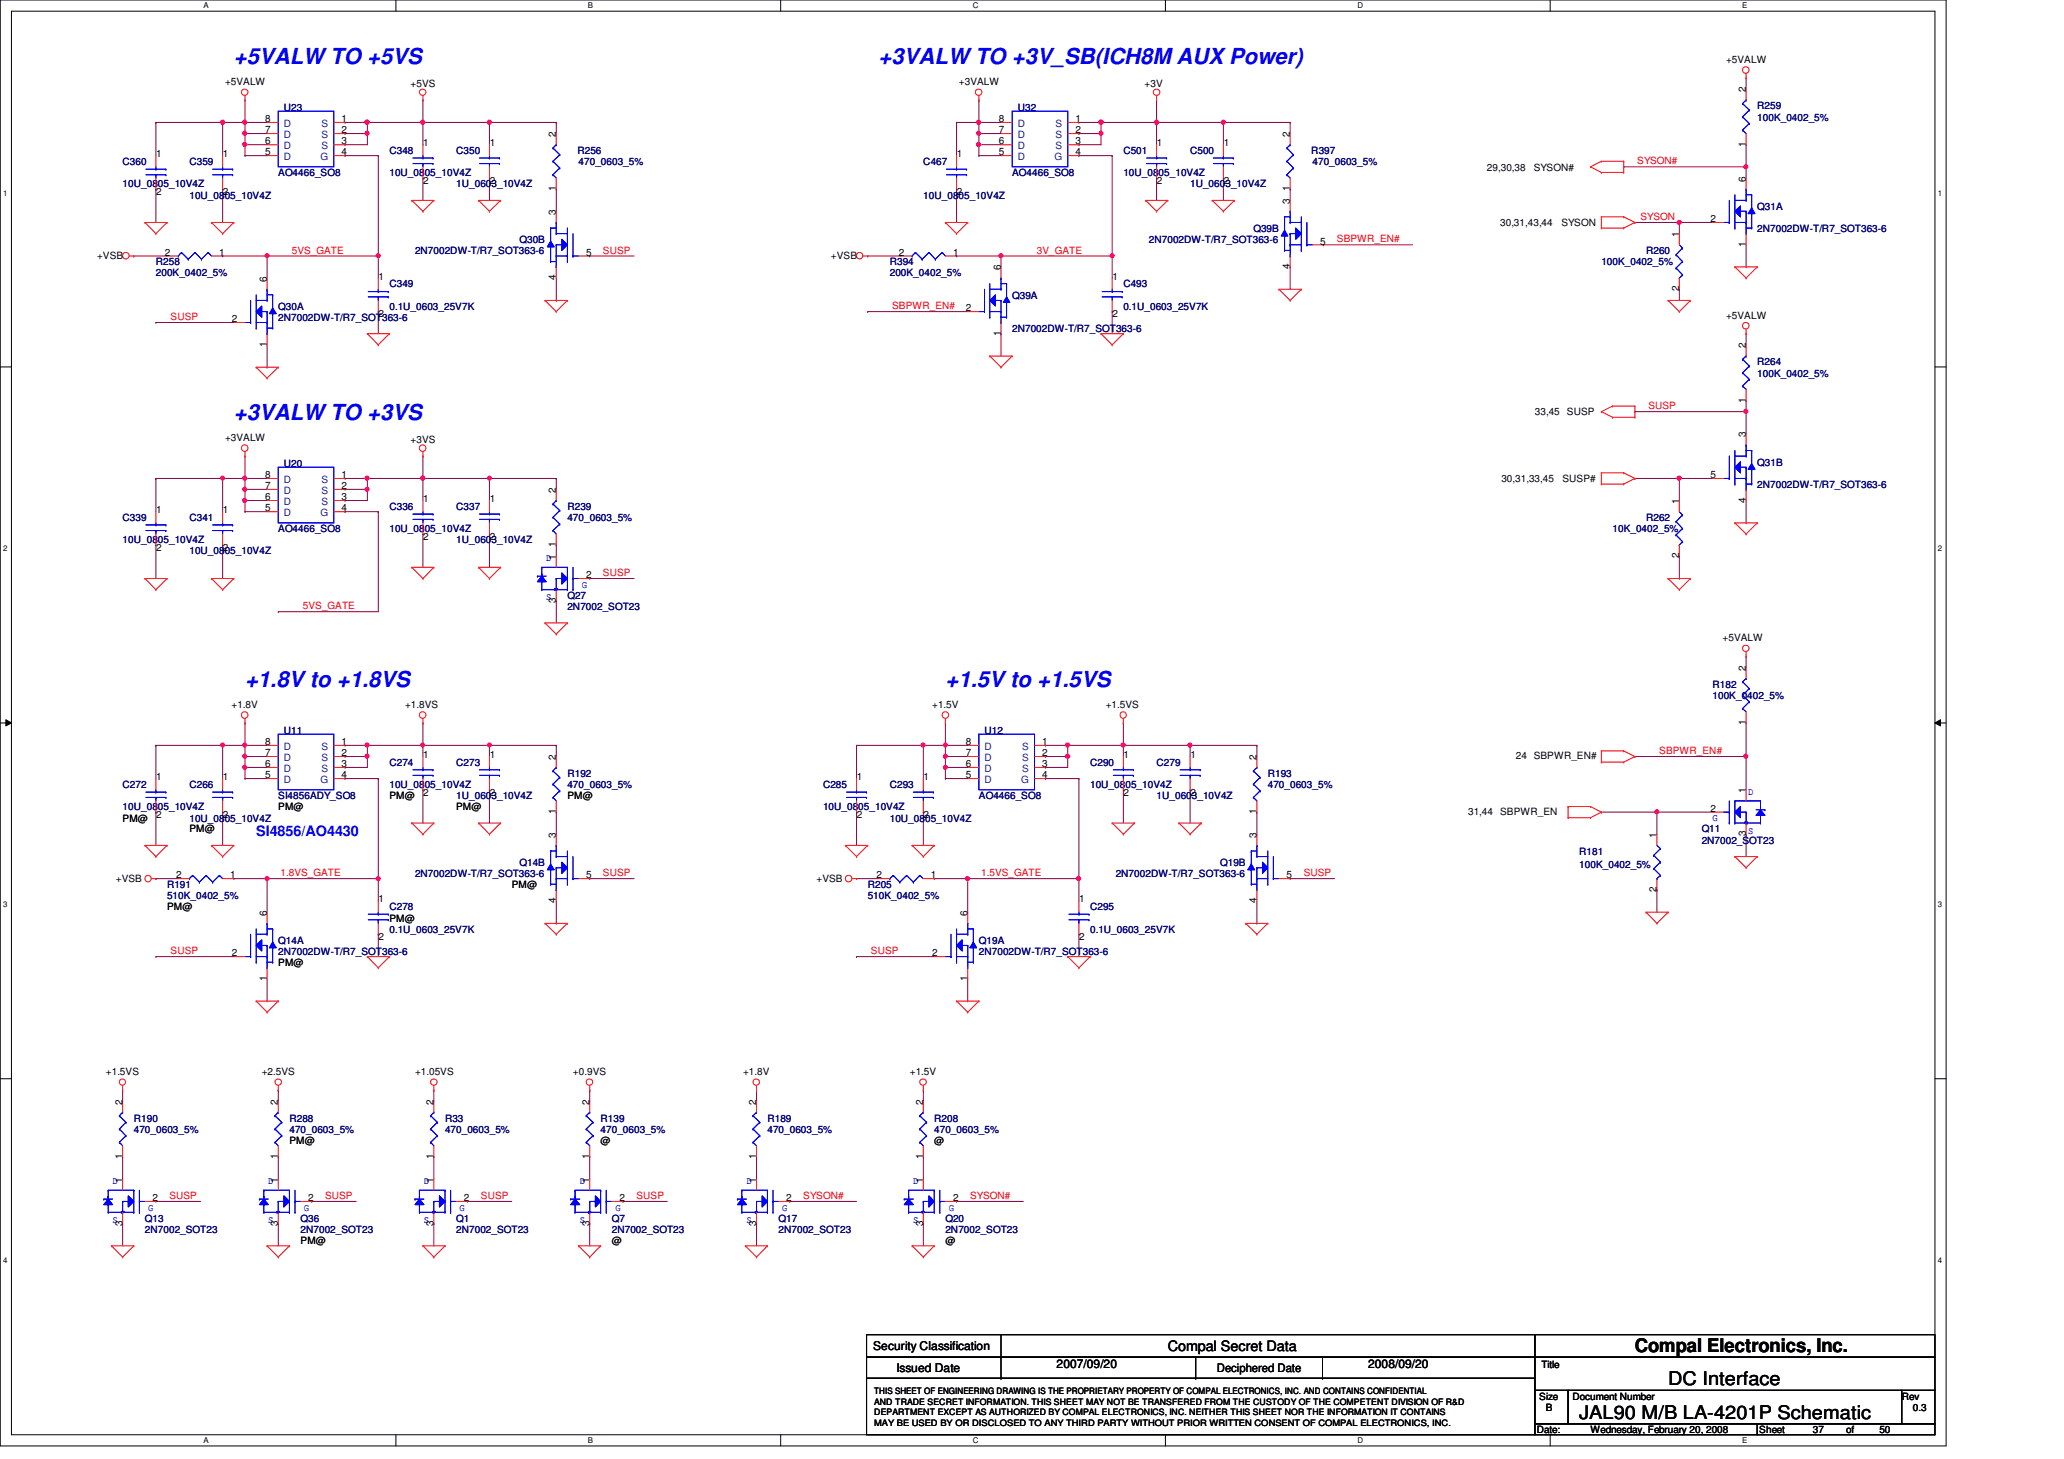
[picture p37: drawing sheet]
<svg xmlns="http://www.w3.org/2000/svg" width="297mm" height="210mm" viewBox="0 0 297 210" stroke-linecap="round" stroke-linejoin="round" font-family="sans-serif">
<defs><g id="words">
<g font-size="3.2" fill="#00f">
<text x="33.7" y="9.3">+5VALW TO +5VS</text>
<text x="126.4" y="9.3">+3VALW TO +3V_SB(ICH8M AUX Power)</text>
<text x="33.7" y="60.5">+3VALW TO +3VS</text>
<text x="35.3" y="98.9">+1.8V to +1.8VS</text>
<text x="136.1" y="98.9">+1.5V to +1.5VS</text>
</g>
<g font-size="2.7">
<text x="235.3" y="194.6">Compal Electronics, Inc.</text>
<text x="240.1" y="199.3">DC Interface</text>
<text x="227.3" y="204.1">JAL90 M/B LA-4201P Schematic</text>
</g>
<text font-size="2.1" fill="#00f" x="36.9" y="120.3">SI4856/AO4430</text>
<text font-size="2.1" x="168.1" y="194.4">Compal Secret Data</text>
<g font-size="1.7">
<text x="125.7" y="194.3">Security Classification</text>
<text x="129" y="197.3">Issued Date</text>
<text x="152.1" y="196.8">2007/09/20</text>
<text x="175.1" y="197.4">Deciphered Date</text>
<text x="196.9" y="196.8">2008/09/20</text>
</g>
<g font-size="1.4">
<text x="248.4" y="9.1">+5VALW</text>
<text x="32.4" y="12.2">+5VALW</text>
<text x="38.1" y="17.6">8</text>
<text x="49.1" y="17.6">1</text>
<text x="59.1" y="12.6">+5VS</text>
<text x="138" y="12.2">+3VALW</text>
<text x="143.8" y="17.6">8</text>
<text x="154.8" y="17.6">1</text>
<text x="164.7" y="12.6">+3V</text>
<text x="251.2" y="13.3" transform="rotate(-90 251.2 13.3)">2</text>
<text x="22.5" y="22.6">1</text>
<text x="32.1" y="22.6">1</text>
<text x="38.1" y="19.2">7</text>
<text x="38.1" y="20.8">6</text>
<text x="38.1" y="22.4">5</text>
<text x="49.1" y="19.2">2</text>
<text x="49.1" y="20.8">3</text>
<text x="49.1" y="22.4">4</text>
<text x="60.9" y="21">1</text>
<text x="70.5" y="21">1</text>
<text x="80" y="19.7" transform="rotate(-90 80 19.7)">2</text>
<text x="137.7" y="22.6">1</text>
<text x="143.8" y="19.2">7</text>
<text x="143.8" y="20.8">6</text>
<text x="143.8" y="22.4">5</text>
<text x="154.8" y="19.2">2</text>
<text x="154.8" y="20.8">3</text>
<text x="154.8" y="22.4">4</text>
<text x="166.5" y="21">1</text>
<text x="176.1" y="21">1</text>
<text x="185.6" y="19.7" transform="rotate(-90 185.6 19.7)">2</text>
<text x="251.2" y="21.1" transform="rotate(-90 251.2 21.1)">1</text>
<text x="22.5" y="28.1">2</text>
<text x="32.1" y="28.1">2</text>
<text x="60.9" y="26.5">2</text>
<text x="70.5" y="26.5">2</text>
<text x="80" y="27.5" transform="rotate(-90 80 27.5)">1</text>
<text x="137.7" y="28.1">2</text>
<text x="166.5" y="26.5">2</text>
<text x="176.1" y="26.5">2</text>
<text x="185.6" y="29.3" transform="rotate(-90 185.6 29.3)">3</text>
<text x="185.6" y="27.5" transform="rotate(-90 185.6 27.5)">1</text>
<text x="214" y="24.6">29,30,38</text>
<text x="220.7" y="24.6">SYSON#</text>
<text x="251.2" y="26.1" transform="rotate(-90 251.2 26.1)">6</text>
<text x="80" y="30.9" transform="rotate(-90 80 30.9)">3</text>
<text x="190" y="35.2">5</text>
<text x="215.9" y="32.6">30,31,43,44</text>
<text x="224.7" y="32.6">SYSON</text>
<text x="241.6" y="34.1" transform="rotate(-90 241.6 34.1)">1</text>
<text x="246.2" y="32">2</text>
<text x="251.2" y="35.5" transform="rotate(-90 251.2 35.5)">1</text>
<text x="14" y="37.2">+VSB</text>
<text x="23.7" y="36.8">2</text>
<text x="31.5" y="36.8">1</text>
<text x="38.4" y="40.5" transform="rotate(-90 38.4 40.5)">6</text>
<text x="54.5" y="40.2">1</text>
<text x="80" y="40.3" transform="rotate(-90 80 40.3)">4</text>
<text x="84.4" y="36.8">5</text>
<text x="119.6" y="37.2">+VSB</text>
<text x="129.4" y="36.8">2</text>
<text x="137.2" y="36.8">1</text>
<text x="144" y="38.9" transform="rotate(-90 144 38.9)">6</text>
<text x="160.1" y="40.2">1</text>
<text x="185.6" y="38.7" transform="rotate(-90 185.6 38.7)">4</text>
<text x="241.6" y="41.9" transform="rotate(-90 241.6 41.9)">2</text>
<text x="33.4" y="46.4">2</text>
<text x="54.5" y="45.7">2</text>
<text x="139" y="44.8">2</text>
<text x="160.1" y="45.7">2</text>
<text x="248.4" y="45.8">+5VALW</text>
<text x="38.4" y="49.9" transform="rotate(-90 38.4 49.9)">1</text>
<text x="144" y="48.3" transform="rotate(-90 144 48.3)">1</text>
<text x="251.2" y="50.1" transform="rotate(-90 251.2 50.1)">2</text>
<text x="220.9" y="59.8">33,45</text>
<text x="225.5" y="59.8">SUSP</text>
<text x="251.2" y="57.9" transform="rotate(-90 251.2 57.9)">1</text>
<text x="32.4" y="63.5">+3VALW</text>
<text x="59.1" y="63.8">+3VS</text>
<text x="251.2" y="62.9" transform="rotate(-90 251.2 62.9)">3</text>
<text x="38.1" y="68.8">8</text>
<text x="38.1" y="70.4">7</text>
<text x="38.1" y="72">6</text>
<text x="49.1" y="68.8">1</text>
<text x="49.1" y="70.4">2</text>
<text x="49.1" y="72">3</text>
<text x="80" y="70.9" transform="rotate(-90 80 70.9)">2</text>
<text x="216.1" y="69.4">30,31,33,45</text>
<text x="224.9" y="69.4">SUSP#</text>
<text x="246.2" y="68.8">5</text>
<text x="22.5" y="73.8">1</text>
<text x="32.1" y="73.8">1</text>
<text x="38.1" y="73.6">5</text>
<text x="49.1" y="73.6">4</text>
<text x="60.9" y="72.2">1</text>
<text x="60.9" y="77.7">2</text>
<text x="70.5" y="72.2">1</text>
<text x="70.5" y="77.7">2</text>
<text x="241.6" y="72.5" transform="rotate(-90 241.6 72.5)">1</text>
<text x="251.2" y="72.3" transform="rotate(-90 251.2 72.3)">4</text>
<text x="22.5" y="79.3">2</text>
<text x="32.1" y="79.3">2</text>
<text x="80" y="80.5" transform="rotate(-90 80 80.5)">1</text>
<text x="80" y="78.7" transform="rotate(-90 80 78.7)">1</text>
<text x="84.4" y="83.2">2</text>
<text x="241.6" y="80.3" transform="rotate(-90 241.6 80.3)">2</text>
<text x="80" y="86.7" transform="rotate(-90 80 86.7)">3</text>
<text x="247.9" y="92.2">+5VALW</text>
<text x="33.3" y="101.9">+1.8V</text>
<text x="58.3" y="101.9">+1.8VS</text>
<text x="134.2" y="101.9">+1.5V</text>
<text x="159.1" y="101.9">+1.5VS</text>
<text x="251.2" y="96.5" transform="rotate(-90 251.2 96.5)">2</text>
<text x="38.1" y="107.2">8</text>
<text x="49.1" y="107.2">1</text>
<text x="139" y="107.2">8</text>
<text x="150" y="107.2">1</text>
<text x="251.2" y="104.3" transform="rotate(-90 251.2 104.3)">1</text>
<text x="22.5" y="112.2">1</text>
<text x="32.1" y="112.2">1</text>
<text x="38.1" y="108.8">7</text>
<text x="38.1" y="110.4">6</text>
<text x="38.1" y="112">5</text>
<text x="49.1" y="108.8">2</text>
<text x="49.1" y="110.4">3</text>
<text x="49.1" y="112">4</text>
<text x="60.9" y="109">1</text>
<text x="70.5" y="109">1</text>
<text x="80" y="109.3" transform="rotate(-90 80 109.3)">2</text>
<text x="123.3" y="112.2">1</text>
<text x="132.9" y="112.2">1</text>
<text x="139" y="108.8">7</text>
<text x="139" y="110.4">6</text>
<text x="139" y="112">5</text>
<text x="150" y="108.8">2</text>
<text x="150" y="110.4">3</text>
<text x="150" y="112">4</text>
<text x="161.7" y="109">1</text>
<text x="171.3" y="109">1</text>
<text x="180.8" y="109.3" transform="rotate(-90 180.8 109.3)">2</text>
<text x="218.1" y="109.2">24 SBPWR_EN#</text>
<text x="17.6" y="118.2">PM@</text>
<text x="22.5" y="117.7">2</text>
<text x="27.3" y="119.8">PM@</text>
<text x="32.1" y="117.7">2</text>
<text x="40" y="116.6">PM@</text>
<text x="56" y="115">PM@</text>
<text x="60.9" y="114.5">2</text>
<text x="65.7" y="116.6">PM@</text>
<text x="70.5" y="114.5">2</text>
<text x="80" y="117.1" transform="rotate(-90 80 117.1)">1</text>
<text x="81.7" y="115">PM@</text>
<text x="123.3" y="117.7">2</text>
<text x="132.9" y="117.7">2</text>
<text x="161.7" y="114.5">2</text>
<text x="171.3" y="114.5">2</text>
<text x="180.8" y="117.1" transform="rotate(-90 180.8 117.1)">1</text>
<text x="211.3" y="117.2">31,44</text>
<text x="215.9" y="117.2">SBPWR_EN</text>
<text x="246.2" y="116.8">2</text>
<text x="251.2" y="114.1" transform="rotate(-90 251.2 114.1)">1</text>
<text x="80" y="120.5" transform="rotate(-90 80 120.5)">3</text>
<text x="180.8" y="120.5" transform="rotate(-90 180.8 120.5)">3</text>
<text x="238.4" y="120.5" transform="rotate(-90 238.4 120.5)">1</text>
<text x="251.2" y="120.3" transform="rotate(-90 251.2 120.3)">3</text>
<text x="16.7" y="126.8">+VSB</text>
<text x="24" y="131">PM@</text>
<text x="25.4" y="126.4">2</text>
<text x="33.1" y="126.4">1</text>
<text x="38.4" y="131.7" transform="rotate(-90 38.4 131.7)">6</text>
<text x="54.5" y="129.8">1</text>
<text x="73.7" y="127.8">PM@</text>
<text x="80" y="129.9" transform="rotate(-90 80 129.9)">4</text>
<text x="84.4" y="126.4">5</text>
<text x="117.5" y="126.8">+VSB</text>
<text x="126.1" y="126.4">2</text>
<text x="134" y="126.4">1</text>
<text x="139.2" y="131.7" transform="rotate(-90 139.2 131.7)">6</text>
<text x="155.3" y="129.8">1</text>
<text x="180.8" y="129.9" transform="rotate(-90 180.8 129.9)">4</text>
<text x="185.2" y="126.4">5</text>
<text x="238.4" y="128.3" transform="rotate(-90 238.4 128.3)">2</text>
<text x="33.4" y="137.6">2</text>
<text x="54.5" y="135.3">2</text>
<text x="56" y="132.6">PM@</text>
<text x="134.2" y="137.6">2</text>
<text x="155.3" y="135.3">2</text>
<text x="38.4" y="141.1" transform="rotate(-90 38.4 141.1)">1</text>
<text x="40" y="139">PM@</text>
<text x="139.2" y="141.1" transform="rotate(-90 139.2 141.1)">1</text>
<text x="15.2" y="154.6">+1.5VS</text>
<text x="37.7" y="154.6">+2.5VS</text>
<text x="59.7" y="154.6">+1.05VS</text>
<text x="82.5" y="154.6">+0.9VS</text>
<text x="106.9" y="154.6">+1.8V</text>
<text x="130.9" y="154.6">+1.5V</text>
<text x="17.6" y="158.9" transform="rotate(-90 17.6 158.9)">2</text>
<text x="40" y="158.9" transform="rotate(-90 40 158.9)">2</text>
<text x="62.4" y="158.9" transform="rotate(-90 62.4 158.9)">2</text>
<text x="84.8" y="158.9" transform="rotate(-90 84.8 158.9)">2</text>
<text x="108.8" y="158.9" transform="rotate(-90 108.8 158.9)">2</text>
<text x="132.8" y="158.9" transform="rotate(-90 132.8 158.9)">2</text>
<text x="17.6" y="166.8" transform="rotate(-90 17.6 166.8)">1</text>
<text x="40" y="166.8" transform="rotate(-90 40 166.8)">1</text>
<text x="41.7" y="164.6">PM@</text>
<text x="62.4" y="166.8" transform="rotate(-90 62.4 166.8)">1</text>
<text x="84.8" y="166.8" transform="rotate(-90 84.8 166.8)">1</text>
<text x="86.4" y="164.6">@</text>
<text x="108.8" y="166.8" transform="rotate(-90 108.8 166.8)">1</text>
<text x="132.8" y="166.8" transform="rotate(-90 132.8 166.8)">1</text>
<text x="134.4" y="164.6">@</text>
<text x="17.6" y="170.1" transform="rotate(-90 17.6 170.1)">1</text>
<text x="22" y="172.8">2</text>
<text x="40" y="170.1" transform="rotate(-90 40 170.1)">1</text>
<text x="44.4" y="172.8">2</text>
<text x="62.4" y="170.1" transform="rotate(-90 62.4 170.1)">1</text>
<text x="66.8" y="172.8">2</text>
<text x="84.8" y="170.1" transform="rotate(-90 84.8 170.1)">1</text>
<text x="89.2" y="172.8">2</text>
<text x="108.8" y="170.1" transform="rotate(-90 108.8 170.1)">1</text>
<text x="113.2" y="172.8">2</text>
<text x="132.8" y="170.1" transform="rotate(-90 132.8 170.1)">1</text>
<text x="137.2" y="172.8">2</text>
<text x="17.6" y="176.3" transform="rotate(-90 17.6 176.3)">3</text>
<text x="40" y="176.3" transform="rotate(-90 40 176.3)">3</text>
<text x="43.3" y="179">PM@</text>
<text x="62.4" y="176.3" transform="rotate(-90 62.4 176.3)">3</text>
<text x="84.8" y="176.3" transform="rotate(-90 84.8 176.3)">3</text>
<text x="88" y="179">@</text>
<text x="108.8" y="176.3" transform="rotate(-90 108.8 176.3)">3</text>
<text x="132.8" y="176.3" transform="rotate(-90 132.8 176.3)">3</text>
<text x="136.1" y="179">@</text>
<text x="221.8" y="196.8">Title</text>
<text x="221.5" y="201.4">Size</text>
<text x="222.5" y="203">B</text>
<text x="226.3" y="201.4">Document Number</text>
<text x="273.7" y="201.4">Rev</text>
<text x="275.3" y="203">0.3</text>
<text x="221.2" y="206.2">Date:</text>
<text x="228.9" y="206.2">Wednesday, February 20, 2008</text>
<text x="253.2" y="206.2">Sheet</text>
<text x="260.9" y="206.2">37</text>
<text x="265.7" y="206.2">of</text>
<text x="270.5" y="206.2">50</text>
</g>
<g font-size="1.4" fill="#000080">
<text x="40.8" y="15.9">U23</text>
<text x="146.5" y="15.9">U32</text>
<text x="252.9" y="15.7">R259</text>
<text x="252.9" y="17.4">100K_0402_5%</text>
<text x="17.6" y="23.7">C360</text>
<text x="27.3" y="23.7">C359</text>
<text x="56" y="22.2">C348</text>
<text x="65.7" y="22.2">C350</text>
<text x="83.1" y="22.2">R256</text>
<text x="83.3" y="23.7">470_0603_5%</text>
<text x="132.9" y="23.7">C467</text>
<text x="161.7" y="22.2">C501</text>
<text x="171.3" y="22.2">C500</text>
<text x="188.7" y="22.2">R397</text>
<text x="188.9" y="23.7">470_0603_5%</text>
<text x="17.6" y="27">10U_0805_10V4Z</text>
<text x="27.3" y="28.6">10U_0805_10V4Z</text>
<text x="40" y="25.4">AO4466_SO8</text>
<text x="56" y="25.4">10U_0805_10V4Z</text>
<text x="65.7" y="27">1U_0603_10V4Z</text>
<text x="132.9" y="28.6">10U_0805_10V4Z</text>
<text x="145.7" y="25.4">AO4466_SO8</text>
<text x="161.7" y="25.4">10U_0805_10V4Z</text>
<text x="171.3" y="27">1U_0603_10V4Z</text>
<text x="74.8" y="35">Q30B</text>
<text x="165.4" y="35">2N7002DW-T/R7_SOT363-6</text>
<text x="180.4" y="33.4">Q39B</text>
<text x="252.9" y="30.2">Q31A</text>
<text x="252.9" y="33.4">2N7002DW-T/R7_SOT363-6</text>
<text x="22.4" y="38.2">R258</text>
<text x="22.4" y="39.8">200K_0402_5%</text>
<text x="56" y="41.4">C349</text>
<text x="59.7" y="36.6">2N7002DW-T/R7_SOT363-6</text>
<text x="128.1" y="38.2">R394</text>
<text x="128.1" y="39.8">200K_0402_5%</text>
<text x="161.7" y="41.4">C493</text>
<text x="230.5" y="38.2">100K_0402_5%</text>
<text x="236.9" y="36.6">R260</text>
<text x="40" y="44.6">Q30A</text>
<text x="40" y="46.2">2N7002DW-T/R7_SOT363-6</text>
<text x="56" y="44.6">0.1U_0603_25V7K</text>
<text x="145.7" y="43">Q39A</text>
<text x="145.7" y="47.8">2N7002DW-T/R7_SOT363-6</text>
<text x="161.7" y="44.6">0.1U_0603_25V7K</text>
<text x="252.9" y="52.6">R264</text>
<text x="252.9" y="54.2">100K_0402_5%</text>
<text x="40.8" y="67.1">U20</text>
<text x="252.9" y="67">Q31B</text>
<text x="252.9" y="70.2">2N7002DW-T/R7_SOT363-6</text>
<text x="17.6" y="75">C339</text>
<text x="27.3" y="75">C341</text>
<text x="40" y="76.6">AO4466_SO8</text>
<text x="56" y="73.4">C336</text>
<text x="56" y="76.6">10U_0805_10V4Z</text>
<text x="65.7" y="73.4">C337</text>
<text x="81.7" y="73.4">R239</text>
<text x="81.7" y="75">470_0603_5%</text>
<text x="232.1" y="76.6">10K_0402_5%</text>
<text x="236.9" y="75">R262</text>
<text x="17.6" y="78.2">10U_0805_10V4Z</text>
<text x="27.3" y="79.8">10U_0805_10V4Z</text>
<text x="65.7" y="78.2">1U_0603_10V4Z</text>
<text x="81.7" y="86.2">Q27</text>
<text x="81.7" y="87.8">2N7002_SOT23</text>
<text x="246.5" y="99">R182</text>
<text x="246.5" y="100.6">100K_0402_5%</text>
<text x="40.8" y="105.5">U11</text>
<text x="141.7" y="105.5">U12</text>
<text x="17.6" y="113.4">C272</text>
<text x="27.3" y="113.4">C266</text>
<text x="56" y="110.2">C274</text>
<text x="56" y="113.4">10U_0805_10V4Z</text>
<text x="65.7" y="110.2">C273</text>
<text x="81.7" y="111.8">R192</text>
<text x="81.7" y="113.4">470_0603_5%</text>
<text x="118.4" y="113.4">C285</text>
<text x="128.1" y="113.4">C293</text>
<text x="156.9" y="110.2">C290</text>
<text x="156.9" y="113.4">10U_0805_10V4Z</text>
<text x="166.5" y="110.2">C279</text>
<text x="182.5" y="111.8">R193</text>
<text x="182.5" y="113.4">470_0603_5%</text>
<text x="17.6" y="116.6">10U_0805_10V4Z</text>
<text x="27.3" y="118.2">10U_0805_10V4Z</text>
<text x="40" y="115">SI4856ADY_SO8</text>
<text x="65.7" y="115">1U_0603_10V4Z</text>
<text x="118.4" y="116.6">10U_0805_10V4Z</text>
<text x="128.1" y="118.2">10U_0805_10V4Z</text>
<text x="140.9" y="115">AO4466_SO8</text>
<text x="166.5" y="115">1U_0603_10V4Z</text>
<text x="244.9" y="119.8">Q11</text>
<text x="74.8" y="124.6">Q14B</text>
<text x="175.6" y="124.6">Q19B</text>
<text x="227.3" y="123">R181</text>
<text x="227.3" y="124.9">100K_0402_5%</text>
<text x="244.9" y="121.4">2N7002_SOT23</text>
<text x="24" y="127.8">R191</text>
<text x="24" y="129.4">510K_0402_5%</text>
<text x="56" y="131">C278</text>
<text x="59.7" y="126.2">2N7002DW-T/R7_SOT363-6</text>
<text x="124.9" y="127.8">R205</text>
<text x="124.9" y="129.4">510K_0402_5%</text>
<text x="156.9" y="131">C295</text>
<text x="160.6" y="126.2">2N7002DW-T/R7_SOT363-6</text>
<text x="40" y="135.8">Q14A</text>
<text x="40" y="137.4">2N7002DW-T/R7_SOT363-6</text>
<text x="56" y="134.2">0.1U_0603_25V7K</text>
<text x="140.9" y="135.8">Q19A</text>
<text x="140.9" y="137.4">2N7002DW-T/R7_SOT363-6</text>
<text x="156.9" y="134.2">0.1U_0603_25V7K</text>
<text x="19.3" y="161.4">R190</text>
<text x="41.7" y="161.4">R288</text>
<text x="64" y="161.4">R33</text>
<text x="86.4" y="161.4">R139</text>
<text x="110.4" y="161.4">R189</text>
<text x="134.4" y="161.4">R208</text>
<text x="19.3" y="163">470_0603_5%</text>
<text x="41.7" y="163">470_0603_5%</text>
<text x="64" y="163">470_0603_5%</text>
<text x="86.4" y="163">470_0603_5%</text>
<text x="110.4" y="163">470_0603_5%</text>
<text x="134.4" y="163">470_0603_5%</text>
<text x="20.9" y="175.8">Q13</text>
<text x="20.9" y="177.4">2N7002_SOT23</text>
<text x="43.3" y="175.8">Q36</text>
<text x="43.3" y="177.4">2N7002_SOT23</text>
<text x="65.7" y="175.8">Q1</text>
<text x="65.7" y="177.4">2N7002_SOT23</text>
<text x="88" y="175.8">Q7</text>
<text x="88" y="177.4">2N7002_SOT23</text>
<text x="112.1" y="175.8">Q17</text>
<text x="112.1" y="177.4">2N7002_SOT23</text>
<text x="136.1" y="175.8">Q20</text>
<text x="136.1" y="177.4">2N7002_SOT23</text>
</g>
<g font-size="1.4" fill="#004080">
<text x="40.8" y="18.3">D</text>
<text x="40.8" y="19.9">D</text>
<text x="40.8" y="21.5">D</text>
<text x="40.8" y="23.1">D</text>
<text x="46.1" y="23.1">G</text>
<text x="46.3" y="18.3">S</text>
<text x="46.3" y="19.9">S</text>
<text x="46.3" y="21.5">S</text>
<text x="146.5" y="18.3">D</text>
<text x="146.5" y="19.9">D</text>
<text x="146.5" y="21.5">D</text>
<text x="146.5" y="23.1">D</text>
<text x="151.8" y="23.1">G</text>
<text x="151.9" y="18.3">S</text>
<text x="151.9" y="19.9">S</text>
<text x="151.9" y="21.5">S</text>
<text x="40.8" y="69.5">D</text>
<text x="40.8" y="71.1">D</text>
<text x="46.3" y="69.5">S</text>
<text x="46.3" y="71.1">S</text>
<text x="40.8" y="72.7">D</text>
<text x="40.8" y="74.3">D</text>
<text x="46.1" y="74.3">G</text>
<text x="46.3" y="72.7">S</text>
<text x="40.8" y="107.9">D</text>
<text x="46.3" y="107.9">S</text>
<text x="141.7" y="107.9">D</text>
<text x="147.1" y="107.9">S</text>
<text x="40.8" y="109.5">D</text>
<text x="40.8" y="111.1">D</text>
<text x="40.8" y="112.7">D</text>
<text x="46.1" y="112.7">G</text>
<text x="46.3" y="109.5">S</text>
<text x="46.3" y="111.1">S</text>
<text x="141.7" y="109.5">D</text>
<text x="141.7" y="111.1">D</text>
<text x="141.7" y="112.7">D</text>
<text x="147" y="112.7">G</text>
<text x="147.1" y="109.5">S</text>
<text x="147.1" y="111.1">S</text>
</g>
<g font-size="1.4" fill="#f00">
<text x="235.6" y="23.7">SYSON#</text>
<text x="192.4" y="34.9">SBPWR_EN#</text>
<text x="236.1" y="31.7">SYSON</text>
<text x="42" y="36.5">5VS_GATE</text>
<text x="86.8" y="36.5">SUSP</text>
<text x="149.2" y="36.5">3V_GATE</text>
<text x="24.5" y="46.1">SUSP</text>
<text x="128.4" y="44.5">SBPWR_EN#</text>
<text x="237.2" y="58.9">SUSP</text>
<text x="86.8" y="82.9">SUSP</text>
<text x="43.6" y="87.7">5VS_GATE</text>
<text x="238.8" y="108.5">SBPWR_EN#</text>
<text x="40.4" y="126.1">1.8VS_GATE</text>
<text x="86.8" y="126.1">SUSP</text>
<text x="141.2" y="126.1">1.5VS_GATE</text>
<text x="187.6" y="126.1">SUSP</text>
<text x="24.5" y="137.3">SUSP</text>
<text x="125.3" y="137.3">SUSP</text>
<text x="24.4" y="172.5">SUSP</text>
<text x="46.8" y="172.5">SUSP</text>
<text x="69.2" y="172.5">SUSP</text>
<text x="91.6" y="172.5">SUSP</text>
<text x="115.6" y="172.5">SYSON#</text>
<text x="139.6" y="172.5">SYSON#</text>
</g>
<g font-size="1.4" fill="#00f">
<text x="78.6" y="80.7">D</text>
<text x="78.6" y="86.3">S</text>
<text x="83.7" y="84.6">G</text>
<text x="246.5" y="118.2">G</text>
<text x="251.6" y="114.3">D</text>
<text x="251.6" y="119.9">S</text>
<text x="16.2" y="170.3">D</text>
<text x="38.6" y="170.3">D</text>
<text x="61" y="170.3">D</text>
<text x="83.4" y="170.3">D</text>
<text x="107.4" y="170.3">D</text>
<text x="131.4" y="170.3">D</text>
<text x="16.2" y="175.9">S</text>
<text x="21.3" y="174.2">G</text>
<text x="38.6" y="175.9">S</text>
<text x="43.7" y="174.2">G</text>
<text x="61" y="175.9">S</text>
<text x="66.1" y="174.2">G</text>
<text x="83.4" y="175.9">S</text>
<text x="88.6" y="174.2">G</text>
<text x="107.4" y="175.9">S</text>
<text x="112.6" y="174.2">G</text>
<text x="131.4" y="175.9">S</text>
<text x="136.6" y="174.2">G</text>
</g>
<g font-size="1.3">
<text x="125.8" y="203.6">DEPARTMENT EXCEPT AS AUTHORIZED BY COMPAL ELECTRONICS, INC. NEITHER THIS SHEET NOR THE INFORMATION IT CONTAINS</text>
<text x="125.8" y="200.6">THIS SHEET OF ENGINEERING DRAWING IS THE PROPRIETARY PROPERTY OF COMPAL ELECTRONICS, INC. AND CONTAINS CONFIDENTIAL</text>
<text x="125.8" y="202.1">AND TRADE SECRET INFORMATION. THIS SHEET MAY NOT BE TRANSFERED FROM THE CUSTODY OF THE COMPETENT DIVISION OF R&amp;D</text>
<text x="125.8" y="205.1">MAY BE USED BY OR DISCLOSED TO ANY THIRD PARTY WITHOUT PRIOR WRITTEN CONSENT OF COMPAL ELECTRONICS, INC.</text>
</g>
<g font-size="1.1">
<text x="29.3" y="1.1">A</text>
<text x="84.6" y="1.1">B</text>
<text x="140" y="1.1">C</text>
<text x="195.4" y="1.1">D</text>
<text x="250.7" y="1.1">E</text>
<text x=".5" y="28.2">1</text>
<text x="278.9" y="28.2">1</text>
<text x=".5" y="79.3">2</text>
<text x="278.9" y="79.3">2</text>
<text x=".5" y="130.6">3</text>
<text x="278.9" y="130.6">3</text>
<text x=".5" y="181.7">4</text>
<text x="278.9" y="181.7">4</text>
<text x="29.3" y="207.6">A</text>
<text x="84.6" y="207.6">B</text>
<text x="140" y="207.6">C</text>
<text x="195.4" y="207.6">D</text>
<text x="250.7" y="207.6">E</text>
</g>
</g></defs>
<path d="M0 0h280.1v208h-280.1zM1.6 1.6h276.9v204.8h-276.9z" fill="none" stroke="#000" stroke-width=".14"/>
<g fill="#fff">
<path d="M29.3 .2h.7v1.2h-.7z"/>
<path d="M29.3 206.6h.7v1.2h-.7z"/>
</g>
<path d="M57 0v1.6M57 206.4v1.6" fill="none" stroke="#000" stroke-width=".14"/>
<g fill="#fff">
<path d="M84.6 .2h.7v1.2h-.7z"/>
<path d="M84.6 206.6h.7v1.2h-.7z"/>
</g>
<path d="M112.3 0v1.6M112.3 206.4v1.6" fill="none" stroke="#000" stroke-width=".14"/>
<g fill="#fff">
<path d="M140 .2h.8v1.2h-.8z"/>
<path d="M140 206.6h.8v1.2h-.8z"/>
</g>
<path d="M167.7 0v1.6M167.7 206.4v1.6" fill="none" stroke="#000" stroke-width=".14"/>
<g fill="#fff">
<path d="M195.4 .2h.7v1.2h-.7z"/>
<path d="M195.4 206.6h.7v1.2h-.7z"/>
</g>
<path d="M223.1 0v1.6M223.1 206.4v1.6" fill="none" stroke="#000" stroke-width=".14"/>
<g fill="#fff">
<path d="M250.7 .2h.8v1.2h-.8z"/>
<path d="M250.7 206.6h.8v1.2h-.8z"/>
<path d="M.5 27.2h.6v1.2h-.6z"/>
<path d="M278.9 27.2h.6v1.2h-.6z"/>
<path d="M.5 78.4h.6v1.1h-.6z"/>
<path d="M278.9 78.4h.6v1.1h-.6z"/>
</g>
<path d="M0 52.8h1.6M278.5 52.8h1.6" fill="none" stroke="#000" stroke-width=".14"/>
<g fill="#fff">
<path d="M.5 129.6h.6v1.2h-.6z"/>
<path d="M278.9 129.6h.6v1.2h-.6z"/>
</g>
<path d="M0 104h1.6M.8 103.5l.8 .5-.8 .4zM278.5 104l.8-.5v.9zM278.5 104h1.6" fill="none" stroke="#000" stroke-width=".14"/>
<path d="M.8 103.5l.8 .5-.8 .4zM278.5 104l.8-.5v.9z" fill="#000"/>
<g fill="#fff">
<path d="M.5 180.8h.6v1.1h-.6z"/>
<path d="M278.9 180.8h.6v1.1h-.6z"/>
</g>
<path d="M0 155.2h1.6M278.5 155.2h1.6" fill="none" stroke="#000" stroke-width=".14"/>
<path d="M235.3 59.2h.1M235.3 59.2h16M251.3 48h.1M251.3 48v1.6M251.3 75.2h.1M251.3 72v3.2" fill="none" stroke="#800040" stroke-width=".14"/>
<circle cx="251.2" cy="59.2" r=".3" fill="#f0f"/>
<circle cx="251.2" cy="59.2" r=".3" fill="none" stroke="#f0f" stroke-width=".14"/>
<path d="M35.3 20.8h.1M35.3 20.8h3.1M49.7 20.8h.1M49.7 20.8h3.2M70.4 25.6h.1M70.4 25.6v3.2M241.7 68.8h.1M241.7 68.8h4.8" fill="none" stroke="#800040" stroke-width=".14"/>
<circle cx="241.7" cy="68.8" r=".31" fill="#f0f"/>
<circle cx="241.7" cy="68.8" r=".31" fill="none" stroke="#f0f" stroke-width=".14"/>
<g fill="none" stroke="#800040" stroke-width=".14">
<path d="M80 17.6h.1M80 17.6v1.6M251.3 11.2h.1M251.3 11.2v1.6M80 27.2h.1M80 27.2v3.2M84.9 36.8h.1M84.9 36.8h6.4M241.7 32h.1M241.7 32h4.8M251.3 38.4h.1M251.3 35.2v3.2"/>
<path d="M80 43.2h.1M80 40v3.2M49.7 72h.1M49.7 68.8h.1M49.7 72h3.2M49.7 68.8h3.2M60.9 76.8h.1M60.9 68.8h.1M60.9 68.8v3.2M60.9 76.8v4.8M70.4 76.8h.1M70.4 68.8h.1"/>
<path d="M70.4 68.8v3.2M70.4 76.8v4.8"/>
</g>
<circle cx="52.8" cy="68.8" r=".3" fill="#f0f"/>
<circle cx="52.8" cy="68.8" r=".3" fill="none" stroke="#f0f" stroke-width=".14"/>
<path d="M35.3 22.4h.1M35.3 22.4h3.1M49.7 22.4h.1M49.7 22.4h4.7M251.3 59.2h.1M251.3 59.2v3.2M49.7 108.8h.1M49.7 108.8h3.2" fill="none" stroke="#800040" stroke-width=".14"/>
<circle cx="52.8" cy="108.8" r=".3" fill="#f0f"/>
<circle cx="52.8" cy="108.8" r=".3" fill="none" stroke="#f0f" stroke-width=".14"/>
<path d="M35.3 110.4h.1M35.3 107.2h.1M35.3 108.8h.1M35.3 110.4h3.1M35.3 107.2v3.2M49.7 110.4h.1M49.7 110.4h3.2M70.4 107.2h.1M70.4 113.6h.1M70.4 107.2v1.6M70.4 113.6v4.8" fill="none" stroke="#800040" stroke-width=".14"/>
<circle cx="35.2" cy="110.4" r=".3" fill="#f0f"/>
<circle cx="35.2" cy="110.4" r=".3" fill="none" stroke="#f0f" stroke-width=".14"/>
<circle cx="35.2" cy="108.8" r=".3" fill="#f0f"/>
<circle cx="35.2" cy="108.8" r=".3" fill="none" stroke="#f0f" stroke-width=".14"/>
<path d="M35.3 108.8h.1M35.3 112h.1M35.3 107.2h.1M35.3 108.8h3.1M35.3 112h3.1M35.3 107.2h3.1M60.9 113.6h.1M60.9 113.6v4.8" fill="none" stroke="#800040" stroke-width=".14"/>
<circle cx="35.2" cy="107.2" r=".3" fill="#f0f"/>
<circle cx="35.2" cy="107.2" r=".3" fill="none" stroke="#f0f" stroke-width=".14"/>
<path d="M35.3 104h.1M35.3 110.4h.1M35.3 104v3.2M35.3 110.4v1.6M70.4 107.2h.1M70.4 107.2h9.6" fill="none" stroke="#800040" stroke-width=".14"/>
<circle cx="70.4" cy="107.2" r=".3" fill="#f0f"/>
<circle cx="70.4" cy="107.2" r=".3" fill="none" stroke="#f0f" stroke-width=".14"/>
<path d="M52.9 107.2h.1M52.9 107.2h8" fill="none" stroke="#800040" stroke-width=".14"/>
<circle cx="60.8" cy="107.2" r=".3" fill="#f0f"/>
<circle cx="60.8" cy="107.2" r=".3" fill="none" stroke="#f0f" stroke-width=".14"/>
<circle cx="52.8" cy="107.2" r=".3" fill="#f0f"/>
<circle cx="52.8" cy="107.2" r=".3" fill="none" stroke="#f0f" stroke-width=".14"/>
<g fill="none" stroke="#800040" stroke-width=".14">
<path d="M52.9 17.6h.1M52.9 17.6h8M251.3 57.6h.1M251.3 57.6v1.6M49.7 107.2h.1M49.7 107.2h3.2M52.9 107.2h.1M52.9 108.8h.1M52.9 107.2v3.2M60.9 107.2h.1M60.9 107.2v1.6M80 116.8h.1"/>
<path d="M80 107.2h.1M80 107.2v1.6M80 116.8v3.2M80 132.8h.1M80 129.6v3.2M84.9 126.4h.1M84.9 126.4h6.4"/>
</g>
<circle cx="52.8" cy="17.6" r=".31" fill="#f0f"/>
<circle cx="52.8" cy="17.6" r=".31" fill="none" stroke="#f0f" stroke-width=".14"/>
<path d="M52.9 70.4h.1M52.9 70.4v1.6" fill="none" stroke="#800040" stroke-width=".14"/>
<circle cx="52.8" cy="70.4" r=".3" fill="#f0f"/>
<circle cx="52.8" cy="70.4" r=".3" fill="none" stroke="#f0f" stroke-width=".14"/>
<g fill="none" stroke="#800040" stroke-width=".14">
<path d="M235.3 32h.1M235.3 32h6.4M241.7 32h.1M241.7 32v1.6M241.7 41.6h.1M241.7 41.6v1.6M35.3 65.6h.1M35.3 72h.1M35.3 70.4h.1M35.3 65.6v3.2M35.3 72h3.1M35.3 70.4h3.1"/>
<path d="M52.9 68.8h.1M52.9 68.8v1.6M235.3 68.8h.1M235.3 68.8h6.4v3.2M241.7 72h.1M241.7 83.2h.1M241.7 80v3.2M49.7 112h.1M49.7 112h4.7"/>
</g>
<circle cx="241.7" cy="32" r=".31" fill="#f0f"/>
<circle cx="241.7" cy="32" r=".31" fill="none" stroke="#f0f" stroke-width=".14"/>
<g fill="none" stroke="#800040" stroke-width=".14">
<path d="M54.4 36.8h.1M54.4 22.4h.1M54.4 22.4v17.6M251.3 24h.1M251.3 24v1.6M54.4 44.8h.1M54.4 44.8v3.2M35.3 72h.1M35.3 72v1.6M54.4 112h.1M54.4 112v14.4M54.4 134.4h.1"/>
<path d="M54.4 134.4v3.2"/>
</g>
<circle cx="35.2" cy="72" r=".3" fill="#f0f"/>
<circle cx="35.2" cy="72" r=".3" fill="none" stroke="#f0f" stroke-width=".14"/>
<path d="M35.3 73.6h.1M35.3 70.4h.1M35.3 73.6h3.1M35.3 70.4v1.6" fill="none" stroke="#800040" stroke-width=".14"/>
<circle cx="35.2" cy="70.4" r=".3" fill="#f0f"/>
<circle cx="35.2" cy="70.4" r=".3" fill="none" stroke="#f0f" stroke-width=".14"/>
<path d="M35.3 68.8h.1M35.3 68.8h3.1M35.3 68.8v1.6" fill="none" stroke="#800040" stroke-width=".14"/>
<circle cx="35.2" cy="68.8" r=".3" fill="#f0f"/>
<circle cx="35.2" cy="68.8" r=".3" fill="none" stroke="#f0f" stroke-width=".14"/>
<path d="M22.4 107.2h.1M22.4 107.2v4.8M32 116.8h.1M32 107.2h.1M32 116.8v4.8M32 107.2h3.3" fill="none" stroke="#800040" stroke-width=".14"/>
<circle cx="32" cy="107.2" r=".3" fill="#f0f"/>
<circle cx="32" cy="107.2" r=".3" fill="none" stroke="#f0f" stroke-width=".14"/>
<g fill="none" stroke="#800040" stroke-width=".14">
<path d="M32 17.6h.1M32 17.6h3.3M22.4 78.4h.1M22.4 68.8h.1M22.4 68.8v4.8M22.4 78.4v4.8M32 78.4h.1M32 68.8h.1M32 68.8v4.8M32 78.4v4.8M32 68.8h3.3M22.4 107.2h.1"/>
<path d="M22.4 116.8h.1M22.4 107.2h9.6M22.4 116.8v4.8M32 107.2h.1M32 107.2v4.8"/>
</g>
<circle cx="32" cy="68.8" r=".3" fill="#f0f"/>
<circle cx="32" cy="68.8" r=".3" fill="none" stroke="#f0f" stroke-width=".14"/>
<path d="M49.7 73.6h.1M49.7 70.4h.1M49.7 73.6h4.7M49.7 70.4h3.2M60.9 65.6h.1M60.9 65.6v3.2" fill="none" stroke="#800040" stroke-width=".14"/>
<circle cx="60.8" cy="68.8" r=".3" fill="#f0f"/>
<circle cx="60.8" cy="68.8" r=".3" fill="none" stroke="#f0f" stroke-width=".14"/>
<path d="M70.4 68.8h.1M70.4 68.8h9.6M80 78.4h.1M80 78.4v1.6M80 86.4h.1M80 86.4v3.2M84.9 83.2h.1M84.9 83.2h6.4" fill="none" stroke="#800040" stroke-width=".14"/>
<circle cx="70.4" cy="68.8" r=".3" fill="#f0f"/>
<circle cx="70.4" cy="68.8" r=".3" fill="none" stroke="#f0f" stroke-width=".14"/>
<path d="M52.9 68.8h.1M52.9 68.8h17.5M54.4 73.6h.1M54.4 73.6v14.4h-14.4M60.9 68.8h.1M80 68.8h.1M80 68.8v1.6M40 88h.1" fill="none" stroke="#800040" stroke-width=".14"/>
<circle cx="60.8" cy="68.8" r=".3" fill="#f0f"/>
<circle cx="60.8" cy="68.8" r=".3" fill="none" stroke="#f0f" stroke-width=".14"/>
<path d="M22.4 137.6h.1M22.4 137.6h11.3M38.4 126.4h.1M38.4 126.4v4.8M38.4 126.4h16" fill="none" stroke="#800040" stroke-width=".14"/>
<circle cx="54.4" cy="126.4" r=".3" fill="#f0f"/>
<circle cx="54.4" cy="126.4" r=".3" fill="none" stroke="#f0f" stroke-width=".14"/>
<circle cx="38.4" cy="126.4" r=".3" fill="#f0f"/>
<circle cx="38.4" cy="126.4" r=".3" fill="none" stroke="#f0f" stroke-width=".14"/>
<g fill="none" stroke="#800040" stroke-width=".14">
<path d="M19.3 36.8h.1M19.3 36.8h4.7M38.4 36.8h.1M38.4 36.8v3.2M38.4 36.8h16M22.4 46.4h.1M22.4 46.4h11.3M38.4 52.8h.1M38.4 49.6v3.2M60.9 104h.1M60.9 107.2h.1M60.9 104v3.2"/>
<path d="M60.9 107.2h9.5M22.4 126.4h.1M22.4 126.4h3.3M33.7 126.4h.1M33.7 126.4h4.7M54.4 126.4h.1M54.4 126.4v3.2M38.4 144h.1M38.4 140.8v3.2"/>
</g>
<circle cx="54.4" cy="36.8" r=".3" fill="#f0f"/>
<circle cx="54.4" cy="36.8" r=".3" fill="none" stroke="#f0f" stroke-width=".14"/>
<circle cx="38.4" cy="36.8" r=".3" fill="#f0f"/>
<circle cx="38.4" cy="36.8" r=".3" fill="none" stroke="#f0f" stroke-width=".14"/>
<path d="M32 17.6h.1M32 17.6v4.8M32 36.8h.1M32 36.8h6.4M22.4 68.8h.1M22.4 68.8h9.6" fill="none" stroke="#800040" stroke-width=".14"/>
<circle cx="32" cy="17.6" r=".31" fill="#f0f"/>
<circle cx="32" cy="17.6" r=".31" fill="none" stroke="#f0f" stroke-width=".14"/>
<path d="M35.3 14.4h.1M35.3 14.4v3.2" fill="none" stroke="#800040" stroke-width=".14"/>
<circle cx="35.2" cy="17.6" r=".31" fill="#f0f"/>
<circle cx="35.2" cy="17.6" r=".31" fill="none" stroke="#f0f" stroke-width=".14"/>
<path d="M22.4 17.6h.1M22.4 17.6h9.6M49.7 19.2h.1M52.9 17.6h.1M52.9 17.6v1.6h-3.2" fill="none" stroke="#800040" stroke-width=".14"/>
<circle cx="52.8" cy="17.6" r=".31" fill="#f0f"/>
<circle cx="52.8" cy="17.6" r=".31" fill="none" stroke="#f0f" stroke-width=".14"/>
<path d="M60.9 17.6h.1M60.9 17.6h9.5M22.4 27.2h.1M22.4 27.2v4.8M32 27.2h.1M32 27.2v4.8" fill="none" stroke="#800040" stroke-width=".14"/>
<circle cx="70.4" cy="17.6" r=".31" fill="#f0f"/>
<circle cx="70.4" cy="17.6" r=".31" fill="none" stroke="#f0f" stroke-width=".14"/>
<circle cx="60.8" cy="17.6" r=".31" fill="#f0f"/>
<circle cx="60.8" cy="17.6" r=".31" fill="none" stroke="#f0f" stroke-width=".14"/>
<path d="M22.4 17.6h.1M22.4 17.6v4.8M35.3 19.2h.1M35.3 19.2v1.6" fill="none" stroke="#800040" stroke-width=".14"/>
<circle cx="35.2" cy="19.2" r=".3" fill="#f0f"/>
<circle cx="35.2" cy="19.2" r=".3" fill="none" stroke="#f0f" stroke-width=".14"/>
<path d="M35.3 20.8h.1M35.3 20.8v1.6" fill="none" stroke="#800040" stroke-width=".14"/>
<circle cx="35.2" cy="20.8" r=".3" fill="#f0f"/>
<circle cx="35.2" cy="20.8" r=".3" fill="none" stroke="#f0f" stroke-width=".14"/>
<g fill="none" stroke="#800040" stroke-width=".14">
<path d="M35.3 17.6h.1M35.3 19.2h.1M35.3 17.6h3.1M35.3 17.6v1.6M35.3 19.2h3.1M49.7 17.6h.1M49.7 17.6h3.2M52.9 19.2h.1M52.9 19.2v1.6M60.9 17.6h.1M60.9 14.4h.1M60.9 14.4v6.4"/>
<path d="M70.4 17.6h.1M70.4 17.6h9.6M70.4 17.6v3.2M60.9 25.6h.1M60.9 25.6v3.2"/>
</g>
<circle cx="52.8" cy="19.2" r=".3" fill="#f0f"/>
<circle cx="52.8" cy="19.2" r=".3" fill="none" stroke="#f0f" stroke-width=".14"/>
<g fill="none" stroke="#800040" stroke-width=".14">
<path d="M233.7 24h.1M233.7 24h17.6M17.6 156.8h.1M17.6 156.8v1.6M40 156.8h.1M40 156.8v1.6M62.4 156.8h.1M62.4 156.8v1.6M84.9 156.8h.1M84.9 156.8v1.6M108.9 156.8h.1M108.9 156.8v1.6"/>
<path d="M17.6 176h.1M17.6 166.4h.1M17.6 166.4v3.2M17.6 176v3.2M22.4 172.8h.1M22.4 172.8h6.5M40 176h.1M40 166.4h.1M40 166.4v3.2M40 176v3.2M44.9 172.8h.1M44.9 172.8h6.4"/>
<path d="M62.4 176h.1M62.4 166.4h.1M62.4 166.4v3.2M62.4 176v3.2M67.3 172.8h.1M67.3 172.8h6.4M84.9 176h.1M84.9 166.4h.1M84.9 166.4v3.2M84.9 176v3.2M89.7 172.8h.1M89.7 172.8h6.4"/>
<path d="M108.9 176h.1M108.9 166.4h.1M108.9 166.4v3.2M108.9 176v3.2M113.7 172.8h.1M113.7 172.8h9.6"/>
</g>
<circle cx="251.2" cy="24" r=".3" fill="#f0f"/>
<circle cx="251.2" cy="24" r=".3" fill="none" stroke="#f0f" stroke-width=".14"/>
<g fill="none" stroke="#800040" stroke-width=".14">
<path d="M140.9 17.6h.1M140.9 19.2h.1M140.9 17.6h3.2M140.9 19.2h3.2M155.3 17.6h.1M155.3 17.6h3.1M166.5 17.6h.1M166.5 17.6h9.6M166.5 17.6v3.2M176.1 17.6h.1M176.1 17.6v3.2M185.7 17.6h.1"/>
<path d="M185.7 17.6v1.6M140.9 20.8h.1M140.9 20.8h3.2M155.3 20.8h.1M155.3 20.8h3.1M166.5 25.6h.1M166.5 25.6v3.2M176.1 25.6h.1M176.1 25.6v3.2M185.7 38.4h.1M185.7 27.2h.1M185.7 27.2v1.6"/>
<path d="M185.7 38.4v3.2M251.3 20.8h.1M251.3 20.8v3.2M124.9 44.8h.1M124.9 44.8h14.4"/>
</g>
<circle cx="176" cy="17.6" r=".31" fill="#f0f"/>
<circle cx="176" cy="17.6" r=".31" fill="none" stroke="#f0f" stroke-width=".14"/>
<circle cx="166.4" cy="17.6" r=".31" fill="#f0f"/>
<circle cx="166.4" cy="17.6" r=".31" fill="none" stroke="#f0f" stroke-width=".14"/>
<path d="M158.4 19.2h.1M158.4 19.2v1.6" fill="none" stroke="#800040" stroke-width=".14"/>
<circle cx="158.5" cy="19.2" r=".3" fill="#f0f"/>
<circle cx="158.5" cy="19.2" r=".3" fill="none" stroke="#f0f" stroke-width=".14"/>
<path d="M155.3 19.2h.1M155.3 19.2h3.1M158.4 17.6h.1M158.4 17.6h8.1M140.9 22.4h.1M140.9 22.4h3.2M155.3 22.4h.1M155.3 22.4h4.8" fill="none" stroke="#800040" stroke-width=".14"/>
<circle cx="158.4" cy="17.6" r=".31" fill="#f0f"/>
<circle cx="158.4" cy="17.6" r=".31" fill="none" stroke="#f0f" stroke-width=".14"/>
<path d="M140.9 19.2h.1M140.9 19.2v1.6" fill="none" stroke="#800040" stroke-width=".14"/>
<circle cx="140.8" cy="19.2" r=".3" fill="#f0f"/>
<circle cx="140.8" cy="19.2" r=".3" fill="none" stroke="#f0f" stroke-width=".14"/>
<path d="M140.9 20.8h.1M140.9 20.8v1.6" fill="none" stroke="#800040" stroke-width=".14"/>
<circle cx="140.8" cy="20.8" r=".3" fill="#f0f"/>
<circle cx="140.8" cy="20.8" r=".3" fill="none" stroke="#f0f" stroke-width=".14"/>
<path d="M140.9 17.6h.1M140.9 17.6v1.6M158.4 17.6h.1M158.4 17.6v1.6M160.1 36.8h.1M160.1 22.4h.1M160.1 22.4v17.6M160.1 44.8h.1M160.1 44.8v3.2" fill="none" stroke="#800040" stroke-width=".14"/>
<circle cx="158.4" cy="17.6" r=".31" fill="#f0f"/>
<circle cx="158.4" cy="17.6" r=".31" fill="none" stroke="#f0f" stroke-width=".14"/>
<path d="M137.7 17.6h.1M137.7 17.6v4.8M140.9 14.4h.1M140.9 14.4v3.2h-3.2M137.7 27.2h.1M137.7 27.2v4.8" fill="none" stroke="#800040" stroke-width=".14"/>
<circle cx="140.8" cy="17.6" r=".31" fill="#f0f"/>
<circle cx="140.8" cy="17.6" r=".31" fill="none" stroke="#f0f" stroke-width=".14"/>
<path d="M124.9 36.8h.1M124.9 36.8h4.8M144.1 36.8h.1M144.1 36.8h16M144.1 36.8v1.6M144.1 48h.1M144.1 48v3.2" fill="none" stroke="#800040" stroke-width=".14"/>
<circle cx="160.1" cy="36.8" r=".3" fill="#f0f"/>
<circle cx="160.1" cy="36.8" r=".3" fill="none" stroke="#f0f" stroke-width=".14"/>
<circle cx="144.1" cy="36.8" r=".3" fill="#f0f"/>
<circle cx="144.1" cy="36.8" r=".3" fill="none" stroke="#f0f" stroke-width=".14"/>
<g fill="none" stroke="#800040" stroke-width=".14">
<path d="M166.5 14.4h.1M166.5 14.4v3.2M176.1 17.6h.1M176.1 17.6h9.6M137.7 36.8h.1M137.7 36.8h6.4M190.5 35.2h.1M190.5 35.2h12.8M251.3 94.4h.1M251.3 94.4v1.6M235.3 108.8h.1M235.3 108.8h16"/>
<path d="M238.5 116.8h.1M238.5 116.8h8M251.3 108.8h.1M251.3 108.8v4.8M251.3 120h.1M251.3 120v3.2"/>
</g>
<circle cx="251.2" cy="108.8" r=".3" fill="#f0f"/>
<circle cx="251.2" cy="108.8" r=".3" fill="none" stroke="#f0f" stroke-width=".14"/>
<path d="M238.5 116.8h.1M238.5 116.8v3.2M251.3 104h.1M251.3 104v4.8M238.5 128h.1M238.5 128v3.2" fill="none" stroke="#800040" stroke-width=".14"/>
<circle cx="238.5" cy="116.8" r=".3" fill="#f0f"/>
<circle cx="238.5" cy="116.8" r=".3" fill="none" stroke="#f0f" stroke-width=".14"/>
<path d="M150.4 108.8h.1M150.4 108.8h3.3M230.5 116.8h.1M230.5 116.8h8" fill="none" stroke="#800040" stroke-width=".14"/>
<circle cx="153.7" cy="108.8" r=".31" fill="#f0f"/>
<circle cx="153.7" cy="108.8" r=".31" fill="none" stroke="#f0f" stroke-width=".14"/>
<path d="M136.1 110.4h.1M136.1 107.2h.1M136.1 108.8h.1M136.1 110.4h3.2M136.1 107.2v3.2M150.4 110.4h.1M150.4 110.4h3.3M171.3 107.2h.1M171.3 113.6h.1M171.3 107.2v1.6M171.3 113.6v4.8" fill="none" stroke="#800040" stroke-width=".14"/>
<circle cx="136.1" cy="110.4" r=".3" fill="#f0f"/>
<circle cx="136.1" cy="110.4" r=".3" fill="none" stroke="#f0f" stroke-width=".14"/>
<circle cx="136.1" cy="108.8" r=".3" fill="#f0f"/>
<circle cx="136.1" cy="108.8" r=".3" fill="none" stroke="#f0f" stroke-width=".14"/>
<path d="M136.1 108.8h.1M136.1 112h.1M136.1 107.2h.1M136.1 108.8h3.2M136.1 112h3.2M136.1 107.2h3.2M161.7 113.6h.1M161.7 113.6v4.8" fill="none" stroke="#800040" stroke-width=".14"/>
<circle cx="136.1" cy="107.2" r=".3" fill="#f0f"/>
<circle cx="136.1" cy="107.2" r=".3" fill="none" stroke="#f0f" stroke-width=".14"/>
<path d="M136.1 104h.1M136.1 110.4h.1M136.1 104v3.2M136.1 110.4v1.6M171.3 107.2h.1M171.3 107.2h9.6" fill="none" stroke="#800040" stroke-width=".14"/>
<circle cx="171.2" cy="107.2" r=".3" fill="#f0f"/>
<circle cx="171.2" cy="107.2" r=".3" fill="none" stroke="#f0f" stroke-width=".14"/>
<path d="M153.7 107.2h.1M153.7 107.2h8" fill="none" stroke="#800040" stroke-width=".14"/>
<circle cx="161.7" cy="107.2" r=".31" fill="#f0f"/>
<circle cx="161.7" cy="107.2" r=".31" fill="none" stroke="#f0f" stroke-width=".14"/>
<circle cx="153.7" cy="107.2" r=".31" fill="#f0f"/>
<circle cx="153.7" cy="107.2" r=".31" fill="none" stroke="#f0f" stroke-width=".14"/>
<g fill="none" stroke="#800040" stroke-width=".14">
<path d="M123.3 107.2h.1M123.3 107.2v4.8M132.9 116.8h.1M132.9 107.2h.1M132.9 107.2h3.2M132.9 116.8v4.8M150.4 107.2h.1M150.4 112h.1M150.4 107.2h3.3M150.4 112h4.9M153.7 107.2h.1M153.7 108.8h.1"/>
<path d="M153.7 107.2v3.2M155.3 112h.1M155.3 112v14.4M161.7 107.2h.1M161.7 107.2v1.6M180.9 116.8h.1M180.9 107.2h.1M180.9 107.2v1.6M180.9 116.8v3.2M155.3 134.4h.1M155.3 134.4v3.2M180.9 132.8h.1"/>
<path d="M180.9 129.6v3.2M185.7 126.4h.1M185.7 126.4h6.4"/>
</g>
<circle cx="132.8" cy="107.2" r=".3" fill="#f0f"/>
<circle cx="132.8" cy="107.2" r=".3" fill="none" stroke="#f0f" stroke-width=".14"/>
<path d="M123.3 107.2h.1M123.3 116.8h.1M123.3 107.2h9.6M123.3 116.8v4.8M132.9 107.2h.1M132.9 107.2v4.8M123.3 137.6h.1M123.3 137.6h11.1M139.3 126.4h.1M139.3 126.4v4.8M139.3 126.4h16" fill="none" stroke="#800040" stroke-width=".14"/>
<circle cx="155.2" cy="126.4" r=".3" fill="#f0f"/>
<circle cx="155.2" cy="126.4" r=".3" fill="none" stroke="#f0f" stroke-width=".14"/>
<circle cx="139.2" cy="126.4" r=".3" fill="#f0f"/>
<circle cx="139.2" cy="126.4" r=".3" fill="none" stroke="#f0f" stroke-width=".14"/>
<g fill="none" stroke="#800040" stroke-width=".14">
<path d="M161.7 104h.1M161.7 107.2h.1M161.7 104v3.2M161.7 107.2h9.6M123.3 126.4h.1M123.3 126.4h3.1M134.4 126.4h.1M134.4 126.4h4.9M155.3 126.4h.1M155.3 126.4v3.2M132.9 156.8h.1M132.9 156.8v1.6"/>
<path d="M139.3 144h.1M139.3 140.8v3.2M132.9 176h.1M132.9 166.4h.1M132.9 166.4v3.2M132.9 176v3.2M137.7 172.8h.1M137.7 172.8h9.6"/>
</g>
<g fill="none" stroke="#f00" stroke-width=".14">
<path d="M35.3 14.4h.1M35.3 13.8v.6M60.9 14.4h.1M60.9 13.8v.6M140.9 14.4h.1M140.9 13.8v.6M166.5 14.4h.1M166.5 13.8v.6M185.7 19.2v1.6M251.3 11.2h.1M251.3 10.6v.6M251.3 12.8v1.6"/>
<path d="M251.3 19.2v1.6M18.6 36.8h.7M19.3 36.8h.1M20.9 32h.1M20.9 32h3.1M20.9 32l1.5 1.6M22.4 33.6h.1M24 32h.1M24 32l-1.6 1.6M30.4 32h.1M30.4 32h3.3M30.4 32l1.6 1.6"/>
<path d="M32 33.6h.1M33.7 32h.1M33.7 32l-1.7 1.6M59.3 28.8h.1M59.3 28.8h3.1M59.3 28.8l1.6 1.6M60.9 30.4h.1M62.4 28.8h.1M62.4 28.8l-1.5 1.6M68.9 28.8h.1M68.9 28.8h3.1M68.9 28.8l1.5 1.6"/>
<path d="M70.4 30.4h.1M72 28.8h.1M72 28.8l-1.6 1.6M124.2 36.8h.7M124.9 36.8h.1M136.1 32h.1M136.1 32h3.2M136.1 32l1.6 1.6M137.7 33.6h.1M139.3 32h.1M139.3 32l-1.6 1.6M164.9 28.8h.1"/>
<path d="M164.9 28.8h3.2M164.9 28.8l1.6 1.6M166.5 30.4h.1M166.5 20.8v1.6M166.5 24v1.6M168.1 28.8h.1M168.1 28.8l-1.6 1.6M174.5 28.8h.1M174.5 28.8h3.2M174.5 28.8l1.6 1.6M176.1 30.4h.1M177.7 28.8h.1"/>
<path d="M177.7 28.8l-1.6 1.6M185.7 25.6v1.6M228.9 24h.1M228.9 24l1.6 .8M230.5 31.2h.1M230.5 32.8h.1M230.5 24.8h.1M230.5 23.2h.1M230.5 31.2h3.2M230.5 31.2v1.6M230.5 32.8h3.2M230.5 24.8h3.2"/>
<path d="M230.5 23.2h3.2M230.5 23.2l-1.6 .8M233.7 31.2h.1M233.7 32.8h.1M233.7 24.8h.1M233.7 23.2h.1M233.7 31.2l1.6 .8M233.7 23.2v1.6M235.3 32h.1M235.3 32l-1.6 .8M249.7 38.4h.1M249.7 38.4h3.2"/>
<path d="M249.7 38.4l1.6 1.6M252.9 38.4h.1M252.9 38.4l-1.6 1.6M36.9 52.8h.1M36.9 52.8h3.1M36.9 52.8l1.5 1.6M38.4 54.4h.1M40 52.8h.1M40 52.8l-1.6 1.6M52.9 48h.1M52.9 48h3.1M52.9 48l1.5 1.6"/>
<path d="M54.4 49.6h.1M56 48h.1M56 48l-1.6 1.6M78.4 43.2h.1M78.4 43.2h3.3M78.4 43.2l1.6 1.6M80 44.8h.1M81.7 43.2h.1M81.7 43.2l-1.7 1.6M142.4 51.2h.1M142.4 51.2h3.3M142.4 51.2l1.7 1.6"/>
<path d="M144.1 52.8h.1M145.7 51.2h.1M145.7 51.2l-1.6 1.6M158.4 48h.1M158.4 48h3.3M158.4 48l1.7 1.6M160.1 49.6h.1M161.7 48h.1M161.7 48l-1.6 1.6M184.1 41.6h.1M184.1 41.6h3.2M184.1 41.6l1.6 1.6"/>
<path d="M185.7 43.2h.1M187.3 41.6h.1M187.3 41.6l-1.6 1.6M230.5 59.2h.1M230.5 59.2l1.6 .8M232.1 58.4h.1M232.1 58.4h3.2M232.1 58.4l-1.6 .8M235.3 58.4h.1M235.3 58.4v1.6M240.1 43.2h.1M240.1 43.2h3.2"/>
<path d="M240.1 43.2l1.6 1.6M241.7 44.8h.1M243.3 43.2h.1M243.3 43.2l-1.6 1.6M251.3 48h.1M251.3 40h.1M251.3 47.4v.6M35.3 65.6h.1M35.3 65v.6M60.9 65.6h.1M60.9 65v.6M230.5 69.6h.1"/>
<path d="M230.5 68h.1M230.5 68v1.6M230.5 69.6h3.2M230.5 68h3.2M232.1 60h.1M232.1 60h3.2M233.7 69.6h.1M233.7 68h.1M233.7 68l1.6 .8M235.3 60h.1M235.3 68.8h.1M235.3 68.8l-1.6 .8"/>
<path d="M249.7 75.2h.1M249.7 75.2h3.2M249.7 75.2l1.6 1.6M251.3 76.8h.1M252.9 75.2h.1M252.9 75.2l-1.6 1.6M20.9 83.2h.1M20.9 83.2h3.1M20.9 83.2l1.5 1.6M22.4 84.8h.1M24 83.2h.1M24 83.2l-1.6 1.6"/>
<path d="M30.4 83.2h.1M30.4 83.2h3.3M30.4 83.2l1.6 1.6M32 84.8h.1M33.7 83.2h.1M33.7 83.2l-1.7 1.6M59.3 81.6h.1M59.3 81.6h3.1M59.3 81.6l1.6 1.6M60.9 83.2h.1M62.4 81.6h.1M62.4 81.6l-1.5 1.6"/>
<path d="M68.9 81.6h.1M68.9 81.6h3.1M68.9 81.6l1.5 1.6M70.4 83.2h.1M72 81.6h.1M72 81.6l-1.6 1.6M78.4 89.6h.1M78.4 89.6h3.3M78.4 89.6l1.6 1.6M80 91.2h.1M81.7 89.6h.1M81.7 89.6l-1.7 1.6"/>
<path d="M240.1 83.2h.1M240.1 83.2h3.2M240.1 83.2l1.6 1.6M241.7 84.8h.1M243.3 83.2h.1M243.3 83.2l-1.6 1.6M251.3 94.4h.1M251.3 93.8v.6M35.3 104h.1M35.3 103.4v.6M59.3 118.4h.1M59.3 118.4h3.1"/>
<path d="M59.3 118.4l1.6 1.6M60.9 104h.1M60.9 103.4v.6M60.9 108.8v1.6M60.9 112v1.6M62.4 118.4h.1M62.4 118.4l-1.5 1.6M68.9 118.4h.1M68.9 118.4h3.1M68.9 118.4l1.5 1.6M72 118.4h.1M72 118.4l-1.6 1.6"/>
<path d="M136.1 104h.1M136.1 103.4v.6M160.1 118.4h.1M160.1 118.4h3.2M160.1 118.4l1.6 1.6M161.7 104h.1M161.7 103.4v.6M163.3 118.4h.1M163.3 118.4l-1.6 1.6M169.7 118.4h.1M169.7 118.4h3.2M169.7 118.4l1.6 1.6"/>
<path d="M172.9 118.4h.1M172.9 118.4l-1.6 1.6M225.7 116h.1M225.7 117.6h.1M225.7 117.6h3.2M225.7 116h3.2M225.7 116v1.6M228.9 117.6h.1M228.9 116h.1M228.9 116l1.6 .8M230.5 116.8h.1M230.5 108h.1"/>
<path d="M230.5 109.6h.1M230.5 108v1.6M230.5 116.8l-1.6 .8M230.5 109.6h3.2M230.5 108h3.2M233.7 109.6h.1M233.7 108h.1M233.7 108l1.6 .8M235.3 108.8h.1M235.3 108.8l-1.6 .8M20.9 121.6h.1M20.9 121.6h3.1"/>
<path d="M20.9 121.6l1.5 1.6M21.8 126.4h.6M22.4 123.2h.1M22.4 126.4h.1M24 121.6h.1M24 121.6l-1.6 1.6M30.4 121.6h.1M30.4 121.6h3.3M30.4 121.6l1.6 1.6M32 123.2h.1M33.7 121.6h.1M33.7 121.6l-1.7 1.6"/>
<path d="M52.9 137.6h.1M52.9 137.6h3.1M52.9 137.6l1.5 1.6M54.4 139.2h.1M56 137.6h.1M56 137.6l-1.6 1.6M60.9 120h.1M70.4 120h.1M78.4 132.8h.1M78.4 132.8h3.3M78.4 132.8l1.6 1.6M80 134.4h.1"/>
<path d="M81.7 132.8h.1M81.7 132.8l-1.7 1.6M121.7 121.6h.1M121.7 121.6h3.2M121.7 121.6l1.6 1.6M122.6 126.4h.7M123.3 123.2h.1M123.3 126.4h.1M124.9 121.6h.1M124.9 121.6l-1.6 1.6M131.3 121.6h.1M131.3 121.6h3.1"/>
<path d="M131.3 121.6l1.6 1.6M132.9 123.2h.1M134.4 121.6h.1M134.4 121.6l-1.5 1.6M153.7 137.6h.1M153.7 137.6h3.2M153.7 137.6l1.6 1.6M155.3 139.2h.1M155.3 129.6v1.6M155.3 132.8v1.6M156.9 137.6h.1M156.9 137.6l-1.6 1.6"/>
<path d="M161.7 120h.1M171.3 120h.1M179.3 132.8h.1M179.3 132.8h3.2M179.3 132.8l1.6 1.6M180.9 134.4h.1M182.5 132.8h.1M182.5 132.8l-1.6 1.6M236.9 131.2h.1M236.9 131.2h3.2M236.9 131.2l1.6 1.6M238.5 132.8h.1"/>
<path d="M240.1 131.2h.1M240.1 131.2l-1.6 1.6M249.7 123.2h.1M249.7 123.2h3.2M249.7 123.2l1.6 1.6M251.3 124.8h.1M252.9 123.2h.1M252.9 123.2l-1.6 1.6M17.6 156.8h.1M17.6 156.2v.6M36.9 144h.1M36.9 144h3.1"/>
<path d="M36.9 144l1.5 1.6M38.4 145.6h.1M40 144h.1M40 156.8h.1M40 144l-1.6 1.6M40 156.2v.6M62.4 156.8h.1M62.4 156.2v.6M84.9 156.8h.1M84.9 156.2v.6M108.9 156.8h.1M108.9 156.2v.6"/>
<path d="M132.9 156.8h.1M132.9 156.2v.6M137.7 144h.1M137.7 144h3.2M137.7 144l1.6 1.6M139.3 145.6h.1M140.9 144h.1M140.9 144l-1.6 1.6M16 179.2h.1M16 179.2h3.3M16 179.2l1.6 1.6M19.3 179.2h.1"/>
<path d="M19.3 179.2l-1.7 1.6M38.4 179.2h.1M38.4 179.2h3.3M38.4 179.2l1.6 1.6M41.7 179.2h.1M41.7 179.2l-1.7 1.6M60.9 179.2h.1M60.9 179.2h3.1M60.9 179.2l1.5 1.6M64 179.2h.1M64 179.2l-1.6 1.6M83.3 179.2h.1"/>
<path d="M83.3 179.2h3.1M83.3 179.2l1.6 1.6M86.4 179.2h.1M86.4 179.2l-1.5 1.6M107.3 179.2h.1M107.3 179.2h3.1M107.3 179.2l1.6 1.6M110.4 179.2h.1M110.4 179.2l-1.5 1.6M131.3 179.2h.1M131.3 179.2h3.1M131.3 179.2l1.6 1.6"/>
<path d="M134.4 179.2h.1M134.4 179.2l-1.5 1.6M17.6 180.8h.1M40 180.8h.1M62.4 180.8h.1M84.9 180.8h.1M108.9 180.8h.1M132.9 180.8h.1"/>
<circle cx="35.2" cy="13.3" r=".46"/>
<circle cx="60.8" cy="13.3" r=".46"/>
<circle cx="140.8" cy="13.3" r=".46"/>
<circle cx="166.5" cy="13.3" r=".46"/>
<circle cx="251.2" cy="10.1" r=".47"/>
<circle cx="18.1" cy="36.8" r=".47"/>
<circle cx="123.7" cy="36.8" r=".46"/>
<circle cx="251.2" cy="46.9" r=".47"/>
<circle cx="35.2" cy="64.5" r=".47"/>
<circle cx="60.8" cy="64.5" r=".47"/>
<circle cx="251.2" cy="93.3" r=".46"/>
<circle cx="35.2" cy="102.9" r=".47"/>
<circle cx="60.8" cy="102.9" r=".47"/>
<circle cx="136" cy="102.9" r=".47"/>
<circle cx="161.6" cy="102.9" r=".46"/>
<circle cx="21.3" cy="126.4" r=".46"/>
<circle cx="122.1" cy="126.4" r=".47"/>
<circle cx="17.6" cy="155.7" r=".45"/>
<circle cx="40" cy="155.7" r=".46"/>
<circle cx="62.4" cy="155.7" r=".46"/>
<circle cx="84.8" cy="155.7" r=".46"/>
<circle cx="108.8" cy="155.7" r=".46"/>
<circle cx="132.8" cy="155.7" r=".46"/>
</g>
<g fill="none" stroke="#000" stroke-width=".14">
<path d="M124.7 192h96.2v3.2h-96.2zM124.7 195.2h96.2v3.1h-96.2zM124.7 198.3h96.2v8.1h-96.2zM144.1 195.2h.1M144.1 198.3h.1M144.1 192v6.3M172.1 198.3h.1M172.1 195.2v3.1M190.3 198.3h.1M190.3 195.2v3.1M220.9 192h57.6v3.2h-57.6zM220.9 195.2h57.6v4.8h-57.6z"/>
<path d="M220.9 200h4.8v4.9h-4.8zM220.9 204.9h32v1.5h-32zM225.7 200h48v4.9h-48zM252.9 204.9h25.6v1.5h-25.6zM273.7 200h4.8v4.9h-4.8z"/>
</g>
<g fill="none" stroke="#00f" stroke-width=".14">
<path d="M250.8 18.7h.1M250.8 16.8h.1M250.8 14.9h.1M250.8 18.7l.5 .5M250.8 16.8l1 1M250.8 14.9l1 .9M251.3 14.4h.1M251.3 14.4l-.5 .5M251.8 17.8h.1M251.8 15.8h.1M251.8 17.8l-1 .9M251.8 15.8l-1 1"/>
<path d="M165 23.5h2.9M165 22.7h2.9M166.5 22.7h.1M166.5 23.5h.1M166.5 22.4v.3M166.5 23.5v.5M167.9 23.5h.1M167.9 22.7h.1M185.2 25.1h.1M185.2 23.2h.1M185.2 21.3h.1M185.2 25.1l.5 .5"/>
<path d="M185.2 23.2l.9 1M185.2 21.3l.9 1M185.7 20.8h.1M185.7 20.8l-.5 .5M186.1 24.2h.1M186.1 22.3h.1M186.1 24.2l-.9 .9M186.1 22.3l-.9 .9M248.1 32h.8M248.9 32h.1M248.9 28.8v3.2M249.7 32.8h.1"/>
<path d="M249.7 32h1.6M249.7 28v4.8M249.7 28.8h1.6M251.3 32h.1M251.3 28.8h.1M59.4 111.5h2.9M59.4 110.7h2.9M60.9 110.7h.1M60.9 111.5h.1M60.9 110.4v.3M60.9 111.5v.5M62.3 111.5h.1"/>
<path d="M62.3 110.7h.1M153.8 132.3h2.9M153.8 131.5h2.9M155.3 131.5h.1M155.3 132.3h.1M155.3 131.2v.3M155.3 132.3v.5M156.7 132.3h.1M156.7 131.5h.1"/>
</g>
<path d="M249.7 30.4l.8-.8v1.6z" fill="#00f"/>
<path d="M249.7 30.4l.8-.8v1.6zM250.5 30.4h.8M251.3 30.4h.1M251.3 33.6h.1M251.3 27.2h.1M251.3 27.2v1.6M251.3 30.4v3.2M251.3 28h.8M252.1 30.7h.1M252.1 28h.1M252.1 30.7v2.1" fill="none" stroke="#00f" stroke-width=".14"/>
<path d="M252.1 29.9l.5 .8h-1z" fill="#00f"/>
<g fill="none" stroke="#00f" stroke-width=".14">
<path d="M248.1 32h.8M248.9 32h.1M248.9 28.8v3.2M249.7 32.8h.1M249.7 32h1.6M249.7 28v4.8M249.7 28.8h1.6M251.3 32h.1M251.3 28.8h.1M251.3 32.8h.8M252.1 29.9l.5 .8h-1zM252.1 29.9h.1"/>
<path d="M252.1 32.8h.1M252.1 28v1.9"/>
</g>
<path d="M249.7 30.4l.8-.8v1.6z" fill="#00f"/>
<path d="M249.7 30.4l.8-.8v1.6zM250.5 30.4h.8M251.3 30.4h.1M251.3 33.6h.1M251.3 27.2h.1M251.3 27.2v1.6M251.3 30.4v3.2M251.3 28h.8M252.1 30.7h.1M252.1 28h.1M252.1 30.7v2.1" fill="none" stroke="#00f" stroke-width=".14"/>
<path d="M252.1 29.9l.5 .8h-1z" fill="#00f"/>
<g fill="none" stroke="#00f" stroke-width=".14">
<path d="M251.3 32.8h.8M252.1 29.9l.5 .8h-1zM252.1 29.9h.1M252.1 32.8h.1M252.1 28v1.9M241.2 75.1h.1M241.2 77h.1M241.2 75.1l.9 .9M241.2 77l.9 .9M241.7 78.4h.1M241.7 73.6l.4 .5M242.1 74.1h.1"/>
<path d="M242.1 76h.1M242.1 77.9h.1M242.1 74.1l-.9 1M242.1 76l-.9 1M242.1 77.9l-.4 .5M53 132.3h2.9M53 131.5h2.9M54.4 131.5h.1M54.4 132.3h.1M54.4 131.2v.3M54.4 132.3v.5M55.9 132.3h.1"/>
<path d="M55.9 131.5h.1"/>
</g>
<path d="M246.5 32h1.6M251.3 25.6v1.6M251.3 33.6v1.6M241.7 72v1.6M241.7 78.4v1.6M54.4 129.6v1.6M54.4 132.8v1.6" fill="none" stroke="#f00" stroke-width=".14"/>
<path d="M85.7 172l.7 .8-.7 .9z" fill="#00f"/>
<path d="M85.7 172l.7 .8-.7 .9z" fill="none" stroke="#00f" stroke-width=".14"/>
<path d="M82.8 172.5l.6 .8h-1.3z" fill="#00f"/>
<g fill="none" stroke="#00f" stroke-width=".14">
<path d="M82.1 172.5h.1M82.1 172.5h1.3M82.8 172.5l.6 .8h-1.3zM82.8 171.2h.1M82.8 172.2h.1M82.8 174.4h.1M82.8 173.3h.1M82.8 171.2h3.6M82.8 174.4h3.6M82.8 171.2v1.3M82.8 173.3v1.1M84.7 174.3h.1"/>
<path d="M84.7 174.4h.1M84.7 174.3h.3M84.7 174.3v.1M84.9 174.4h.1M84.9 172.8h.1M84.9 172.8v1.6M84.9 172.8h.8M85 174.3h.1M85 174.3v.1M85.7 172.8h.1M86.4 171.2h.1M86.4 174.4h.1"/>
<path d="M86.4 171.2v3.2M87.2 172.8h.1M87.2 174.4h.1M87.2 172.8h.8M87.2 171.2v3.2"/>
</g>
<path d="M85.7 172l.7 .8-.7 .9z" fill="#00f"/>
<path d="M85.7 172l.7 .8-.7 .9z" fill="none" stroke="#00f" stroke-width=".14"/>
<path d="M82.8 172.5l.6 .8h-1.3z" fill="#00f"/>
<g fill="none" stroke="#00f" stroke-width=".14">
<path d="M250.8 55.5h.1M250.8 53.6h.1M250.8 51.7h.1M250.8 55.5l.5 .5M250.8 53.6l1 1M250.8 51.7l1 1M251.3 51.2h.1M251.3 51.2l-.5 .5M251.8 54.6h.1M251.8 52.7h.1M251.8 54.6l-1 .9M251.8 52.7l-1 .9"/>
<path d="M82.1 172.5h.1M82.1 172.5h1.3M82.8 172.5l.6 .8h-1.3zM82.8 171.2h.1M82.8 172.2h.1M82.8 174.4h.1M82.8 173.3h.1M82.8 171.2h3.6M82.8 174.4h3.6M82.8 171.2v1.3M82.8 173.3v1.1M84.7 174.3h.1"/>
<path d="M84.7 174.4h.1M84.7 174.3h.3M84.7 174.3v.1M84.9 174.4h.1M84.9 172.8h.1M84.9 172.8v1.6M84.9 172.8h.8M85 174.3h.1M85 174.3v.1M85.7 172.8h.1M86.4 171.2h.1M86.4 174.4h.1"/>
<path d="M86.4 171.2v3.2M87.2 172.8h.1M87.2 174.4h.1M87.2 172.8h.8M87.2 171.2v3.2"/>
</g>
<path d="M251.3 49.6v1.6M251.3 56v1.6M84.9 169.6v1.6M84.9 174.4v1.6M88 172.8h1.7" fill="none" stroke="#f00" stroke-width=".14"/>
<path d="M40.8 172l.9 .8-.9 .9z" fill="#00f"/>
<path d="M40.8 172l.9 .8-.9 .9z" fill="none" stroke="#00f" stroke-width=".14"/>
<path d="M38 172.5l.6 .8h-1.3z" fill="#00f"/>
<g fill="none" stroke="#00f" stroke-width=".14">
<path d="M37.3 172.5h.1M37.3 172.5h1.3M38 172.5l.6 .8h-1.3zM38 171.2h.1M38 172.2h.1M38 174.4h.1M38 173.3h.1M38 171.2h3.7M38 174.4h3.7M38 171.2v1.3M38 173.3v1.1M39.9 174.3h.1"/>
<path d="M39.9 174.4h.1M39.9 174.3h.3M39.9 174.3v.1M40 174.4h.1M40 172.8h.1M40 172.8v1.6M40 172.8h.8M40.2 174.3h.1M40.2 174.3v.1M40.8 172.8h.1M41.7 171.2h.1M41.7 174.4h.1"/>
<path d="M41.7 171.2v3.2M42.5 172.8h.1M42.5 174.4h.1M42.5 172.8h.8M42.5 171.2v3.2"/>
</g>
<path d="M40.8 172l.9 .8-.9 .9z" fill="#00f"/>
<path d="M40.8 172l.9 .8-.9 .9z" fill="none" stroke="#00f" stroke-width=".14"/>
<path d="M38 172.5l.6 .8h-1.3z" fill="#00f"/>
<g fill="none" stroke="#00f" stroke-width=".14">
<path d="M25.7 36.8h.1M26.1 36.3h.1M26.1 36.3l1 1M26.1 36.3l-.4 .5M27.1 37.3h.1M28.1 36.3h.1M28.1 36.3l.9 1M28.1 36.3l-1 1M29 37.3h.1M30 36.3h.1M30 36.3l.4 .5M30 36.3l-1 1"/>
<path d="M79.6 76.3h.1M79.6 74.4h.1M79.6 72.5h.1M79.6 76.3l.4 .5M79.6 74.4l1 1M79.6 72.5l1 .9M80 72h.1M80 72l-.4 .5M80.6 75.4h.1M80.6 73.4h.1M80.6 75.4l-1 .9M80.6 73.4l-1 1"/>
<path d="M248.1 68.8h.8M248.9 68.8h.1M249.7 69.6h.1M249.7 68.8h1.6M249.7 64.8v4.8M249.7 65.6h1.6M251.3 70.4h.1M251.3 64h.1M251.3 68.8h.1M251.3 65.6h.1M251.3 64v1.6M251.3 67.2v3.2"/>
<path d="M37.3 172.5h.1M37.3 172.5h1.3M38 172.5l.6 .8h-1.3zM38 171.2h.1M38 172.2h.1M38 174.4h.1M38 173.3h.1M38 171.2h3.7M38 174.4h3.7M38 171.2v1.3M38 173.3v1.1M39.9 174.3h.1"/>
<path d="M39.9 174.4h.1M39.9 174.3h.3M39.9 174.3v.1M40 174.4h.1M40 172.8h.1M40 172.8v1.6M40 172.8h.8M40.2 174.3h.1M40.2 174.3v.1M40.8 172.8h.1M41.7 171.2h.1M41.7 174.4h.1"/>
<path d="M41.7 171.2v3.2M42.5 172.8h.1M42.5 174.4h.1M42.5 172.8h.8M42.5 171.2v3.2"/>
</g>
<path d="M24 36.8h1.7M30.4 36.8h1.6M80 70.4v1.6M80 76.8v1.6M40 169.6v1.6M40 174.4v1.6M43.3 172.8h1.6" fill="none" stroke="#f00" stroke-width=".14"/>
<path d="M250.5 66.4v1.6l-.8-.8z" fill="#00f"/>
<path d="M248.9 68.8h.1M248.9 65.6v3.2M250.5 66.4v1.6l-.8-.8zM250.5 67.2h.8M251.3 67.2h.1M251.3 64.8h.8M251.3 69.6h.8M252.1 64.8h.1M252.1 69.6h.1" fill="none" stroke="#00f" stroke-width=".14"/>
<path d="M252.1 66.7l.5 .8h-1z" fill="#00f"/>
<g fill="none" stroke="#00f" stroke-width=".14">
<path d="M248.1 68.8h.8M248.9 68.8h.1M249.7 69.6h.1M249.7 68.8h1.6M249.7 64.8v4.8M249.7 65.6h1.6M251.3 70.4h.1M251.3 64h.1M251.3 68.8h.1M251.3 65.6h.1M251.3 64v1.6M251.3 67.2v3.2"/>
<path d="M252.1 66.7l.5 .8h-1zM252.1 66.7h.1M252.1 67.5h.1M252.1 64.8v1.9M252.1 67.5v2.1"/>
</g>
<path d="M250.5 66.4v1.6l-.8-.8z" fill="#00f"/>
<path d="M248.9 68.8h.1M248.9 65.6v3.2M250.5 66.4v1.6l-.8-.8zM250.5 67.2h.8M251.3 67.2h.1M251.3 64.8h.8M251.3 69.6h.8M252.1 64.8h.1M252.1 69.6h.1" fill="none" stroke="#00f" stroke-width=".14"/>
<path d="M252.1 66.7l.5 .8h-1z" fill="#00f"/>
<g fill="none" stroke="#00f" stroke-width=".14">
<path d="M21 25.1h2.9M21 24.3h2.9M22.4 24.3h.1M22.4 25.1h.1M22.4 24v.3M22.4 25.1v.5M23.9 25.1h.1M23.9 24.3h.1M252.1 66.7l.5 .8h-1zM252.1 66.7h.1M252.1 67.5h.1M252.1 64.8v1.9"/>
<path d="M252.1 67.5v2.1M136.1 137.6h.8M136.9 137.6h.1M136.9 134.4v3.2M137.7 138.4h.1M137.7 137.6h1.6M137.7 133.6v4.8M137.7 134.4h1.6M139.3 137.6h.1M139.3 134.4h.1"/>
</g>
<path d="M22.4 22.4v1.6M22.4 25.6v1.6M246.5 68.8h1.6M251.3 62.4v1.6M251.3 70.4v1.6" fill="none" stroke="#f00" stroke-width=".14"/>
<path d="M138.5 135.2v1.6l-.8-.8z" fill="#00f"/>
<path d="M138.5 135.2v1.6l-.8-.8zM138.5 136h.8M139.3 136h.1M139.3 139.2h.1M139.3 132.8h.1M139.3 132.8v1.6M139.3 136v3.2M139.3 133.6h.8M140.1 136.4h.1M140.1 133.6h.1M140.1 136.4v2" fill="none" stroke="#00f" stroke-width=".14"/>
<path d="M140.1 135.6l.4 .8h-.9z" fill="#00f"/>
<g fill="none" stroke="#00f" stroke-width=".14">
<path d="M136.1 137.6h.8M136.9 137.6h.1M136.9 134.4v3.2M137.7 138.4h.1M137.7 137.6h1.6M137.7 133.6v4.8M137.7 134.4h1.6M139.3 137.6h.1M139.3 134.4h.1M139.3 138.4h.8M140.1 135.6l.4 .8h-.9zM140.1 135.6h.1"/>
<path d="M140.1 138.4h.1M140.1 133.6v2"/>
</g>
<path d="M138.5 135.2v1.6l-.8-.8z" fill="#00f"/>
<path d="M138.5 135.2v1.6l-.8-.8zM138.5 136h.8M139.3 136h.1M139.3 139.2h.1M139.3 132.8h.1M139.3 132.8v1.6M139.3 136v3.2M139.3 133.6h.8M140.1 136.4h.1M140.1 133.6h.1M140.1 136.4v2" fill="none" stroke="#00f" stroke-width=".14"/>
<path d="M140.1 135.6l.4 .8h-.9z" fill="#00f"/>
<g fill="none" stroke="#00f" stroke-width=".14">
<path d="M241.2 36.7h.1M241.2 38.6h.1M241.2 36.7l.9 .9M241.2 38.6l.9 .9M241.7 35.2l.4 .5M242.1 35.7h.1M242.1 37.6h.1M242.1 39.5h.1M242.1 35.7l-.9 1M242.1 37.6l-.9 1M242.1 39.5l-.4 .5M241.7 40h.1"/>
<path d="M21 114.7h2.9M21 114h2.9M22.4 114h.1M22.4 114.7h.1M22.4 113.6v.4M22.4 114.7v.5M23.9 114.7h.1M23.9 114h.1M180.4 114.7h.1M180.4 112.8h.1M180.4 110.9h.1M180.4 114.7l.5 .5"/>
<path d="M180.4 112.8l1 1M180.4 110.9l1 .9M180.9 110.4h.1M180.9 110.4l-.5 .5M181.4 113.8h.1M181.4 111.8h.1M181.4 113.8l-1 .9M181.4 111.8l-1 1M139.3 138.4h.8M140.1 135.6l.4 .8h-.9zM140.1 135.6h.1M140.1 138.4h.1"/>
<path d="M140.1 133.6v2M180.9 128h.1M180.9 121.6h.1M180.9 126.4h.1M180.9 123.2h.1M180.9 126.4h1.6M180.9 121.6v1.6M180.9 124.8v3.2M180.9 123.2h1.6M182.5 127.2h.1M182.5 122.4v4.8M183.3 126.4h.1"/>
<path d="M183.3 126.4h.8M17.2 164.3h.1M17.2 162.4h.1M17.2 160.5h.1M17.2 164.3l.4 .5M17.2 162.4l.9 1M17.2 160.5l.9 1M17.6 160h.1M17.6 160l-.4 .5M18.1 163.4h.1M18.1 161.5h.1M18.1 163.4l-.9 .9"/>
<path d="M18.1 161.5l-.9 .9M39.6 164.3h.1M39.6 162.4h.1M39.6 160.5h.1M39.6 164.3l.4 .5M39.6 162.4l1 1M39.6 160.5l1 1M40 160h.1M40 160l-.4 .5M40.6 163.4h.1M40.6 161.5h.1M40.6 163.4l-1 .9"/>
<path d="M40.6 161.5l-1 .9"/>
</g>
<g fill="none" stroke="#f00" stroke-width=".14">
<path d="M241.7 33.6v1.6M241.7 40v1.6M22.4 112v1.6M22.4 115.2v1.6M180.9 108.8v1.6M180.9 115.2v1.6M134.4 137.6h1.7M139.3 131.2v1.6M139.3 139.2v1.6M17.6 158.4v1.6M40 158.4v1.6M17.6 164.8v1.6"/>
<path d="M40 164.8v1.6"/>
</g>
<path d="M181.7 124l.8 .8-.8 .8z" fill="#00f"/>
<path d="M180.1 122.4h.1M180.1 127.2h.1M180.1 122.4h.8M180.1 127.2h.8M180.9 124.8h.1M180.9 124.8h.8M181.7 124l.8 .8-.8 .8zM183.3 126.4h.1M183.3 123.2v3.2" fill="none" stroke="#00f" stroke-width=".14"/>
<path d="M180.1 124.3l.4 .8h-.9z" fill="#00f"/>
<g fill="none" stroke="#00f" stroke-width=".14">
<path d="M180.1 124.3l.4 .8h-.9zM180.1 124.3h.1M180.1 125.1h.1M180.1 122.4v1.9M180.1 125.1v2.1M180.9 128h.1M180.9 121.6h.1M180.9 126.4h.1M180.9 123.2h.1M180.9 126.4h1.6M180.9 121.6v1.6M180.9 124.8v3.2"/>
<path d="M180.9 123.2h1.6M182.5 127.2h.1M182.5 122.4v4.8M183.3 126.4h.1M183.3 126.4h.8"/>
</g>
<path d="M181.7 124l.8 .8-.8 .8z" fill="#00f"/>
<path d="M180.1 122.4h.1M180.1 127.2h.1M180.1 122.4h.8M180.1 127.2h.8M180.9 124.8h.1M180.9 124.8h.8M181.7 124l.8 .8-.8 .8zM183.3 126.4h.1M183.3 123.2v3.2" fill="none" stroke="#00f" stroke-width=".14"/>
<path d="M180.1 124.3l.4 .8h-.9z" fill="#00f"/>
<g fill="none" stroke="#00f" stroke-width=".14">
<path d="M158.6 42.7h2.9M158.6 42h2.9M160.1 42h.1M160.1 42.7h.1M160.1 41.6v.4M160.1 42.7v.5M161.5 42.7h.1M161.5 42h.1M30.6 76.3h2.9M30.6 75.5h2.9M32 75.5h.1M32 76.3h.1"/>
<path d="M32 75.2v.3M32 76.3v.5M33.5 76.3h.1M33.5 75.5h.1M59.4 74.7h2.9M59.4 74h2.9M60.9 74h.1M60.9 74.7h.1M60.9 73.6v.4M60.9 74.7v.5M62.3 74.7h.1M62.3 74h.1"/>
<path d="M69 74.7h2.9M69 74h2.9M70.4 74h.1M70.4 74.7h.1M70.4 73.6v.4M70.4 74.7v.5M71.9 74.7h.1M71.9 74h.1M250.8 98.1h.1M250.8 98.1l1 1M251.3 97.6h.1M251.3 97.6l-.5 .5"/>
<path d="M251.8 99.1h.1M251.8 99.1l-1 .9M40 105.6h8v8h-8zM140.9 105.6h8v8h-8zM250.8 101.9h.1M250.8 100h.1M250.8 101.9l.5 .5M250.8 100l1 1M251.8 101h.1M251.8 101l-1 .9M180.1 124.3l.4 .8h-.9zM180.1 124.3h.1"/>
<path d="M180.1 125.1h.1M180.1 122.4v1.9M180.1 125.1v2.1M62 164.3h.1M62 162.4h.1M62 160.5h.1M62 164.3l.4 .5M62 162.4l.9 1M62 160.5l.9 1M62.4 160h.1M62.4 160l-.4 .5M62.9 163.4h.1"/>
<path d="M62.9 161.5h.1M62.9 163.4l-.9 .9M62.9 161.5l-.9 .9M132.4 164.3h.1M132.4 162.4h.1M132.4 160.5h.1M132.4 164.3l.5 .5M132.4 162.4l.9 1M132.4 160.5l.9 1M132.9 160h.1M132.9 160l-.5 .5M133.3 163.4h.1"/>
<path d="M133.3 161.5h.1M133.3 163.4l-.9 .9M133.3 161.5l-.9 .9"/>
</g>
<g fill="none" stroke="#f00" stroke-width=".14">
<path d="M160.1 40v1.6M160.1 43.2v1.6M32 73.6v1.6M32 76.8v1.6M60.9 72v1.6M60.9 75.2v1.6M70.4 72v1.6M70.4 75.2v1.6M251.3 96v1.6M38.4 107.2h1.6M38.4 108.8h1.6M38.4 110.4h1.6"/>
<path d="M38.4 112h1.6M48 107.2h1.7M48 108.8h1.7M48 110.4h1.7M48 112h1.7M139.3 107.2h1.6M139.3 108.8h1.6M139.3 110.4h1.6M139.3 112h1.6M148.9 107.2h1.5M148.9 108.8h1.5M148.9 110.4h1.5"/>
<path d="M148.9 112h1.5M251.3 102.4v1.6M180.9 120v1.6M180.9 128v1.6M184.1 126.4h1.6M62.4 158.4v1.6M132.9 158.4v1.6M62.4 164.8v1.6M132.9 164.8v1.6"/>
</g>
<path d="M109.7 172l.7 .8-.7 .9z" fill="#00f"/>
<path d="M109.7 172l.7 .8-.7 .9z" fill="none" stroke="#00f" stroke-width=".14"/>
<path d="M106.8 172.5l.6 .8h-1.3z" fill="#00f"/>
<g fill="none" stroke="#00f" stroke-width=".14">
<path d="M106.1 172.5h.1M106.1 172.5h1.3M106.8 172.5l.6 .8h-1.3zM106.8 171.2h.1M106.8 172.2h.1M106.8 174.4h.1M106.8 173.3h.1M106.8 171.2h3.6M106.8 174.4h3.6M106.8 171.2v1.3M106.8 173.3v1.1M108.7 174.3h.1"/>
<path d="M108.7 174.4h.1M108.7 174.3h.3M108.7 174.3v.1M108.9 174.4h.1M108.9 172.8h.1M108.9 172.8v1.6M108.9 172.8h.8M109 174.3h.1M109 174.3v.1M109.7 172.8h.1M110.4 171.2h.1M110.4 174.4h.1"/>
<path d="M110.4 171.2v3.2M111.2 172.8h.1M111.2 174.4h.1M111.2 172.8h.9M111.2 171.2v3.2"/>
</g>
<path d="M109.7 172l.7 .8-.7 .9z" fill="#00f"/>
<path d="M109.7 172l.7 .8-.7 .9z" fill="none" stroke="#00f" stroke-width=".14"/>
<path d="M106.8 172.5l.6 .8h-1.3z" fill="#00f"/>
<g fill="none" stroke="#00f" stroke-width=".14">
<path d="M40 16h8v8h-8zM145.7 16h8v8h-8zM106.1 172.5h.1M106.1 172.5h1.3M106.8 172.5l.6 .8h-1.3zM106.8 171.2h.1M106.8 172.2h.1M106.8 174.4h.1M106.8 173.3h.1M106.8 171.2h3.6M106.8 174.4h3.6M106.8 171.2v1.3"/>
<path d="M106.8 173.3v1.1M108.7 174.3h.1M108.7 174.4h.1M108.7 174.3h.3M108.7 174.3v.1M108.9 174.4h.1M108.9 172.8h.1M108.9 172.8v1.6M108.9 172.8h.8M109 174.3h.1M109 174.3v.1M109.7 172.8h.1"/>
<path d="M110.4 171.2h.1M110.4 174.4h.1M110.4 171.2v3.2M111.2 172.8h.1M111.2 174.4h.1M111.2 172.8h.9M111.2 171.2v3.2"/>
</g>
<g fill="none" stroke="#f00" stroke-width=".14">
<path d="M38.4 17.6h1.6M38.4 19.2h1.6M48 17.6h1.7M48 19.2h1.7M144.1 17.6h1.6M144.1 19.2h1.6M153.7 17.6h1.6M153.7 19.2h1.6M38.4 20.8h1.6M38.4 22.4h1.6M48 20.8h1.7M48 22.4h1.7"/>
<path d="M144.1 20.8h1.6M144.1 22.4h1.6M153.7 20.8h1.6M153.7 22.4h1.6M108.9 169.6v1.6M108.9 174.4v1.6M112.1 172.8h1.6"/>
</g>
<path d="M133.7 172l.7 .8-.7 .9z" fill="#00f"/>
<path d="M133.7 172l.7 .8-.7 .9z" fill="none" stroke="#00f" stroke-width=".14"/>
<path d="M130.8 172.5l.6 .8h-1.3z" fill="#00f"/>
<g fill="none" stroke="#00f" stroke-width=".14">
<path d="M130.1 172.5h.1M130.1 172.5h1.3M130.8 172.5l.6 .8h-1.3zM130.8 171.2h.1M130.8 172.2h.1M130.8 174.4h.1M130.8 173.3h.1M130.8 171.2h3.6M130.8 174.4h3.6M130.8 171.2v1.3M130.8 173.3v1.1M132.7 174.3h.1"/>
<path d="M132.7 174.4h.1M132.7 174.3h.3M132.7 174.3v.1M132.9 174.4h.1M132.9 172.8h.1M132.9 172.8v1.6M132.9 172.8h.8M133 174.3h.1M133 174.3v.1M133.7 172.8h.1M134.4 171.2h.1M134.4 174.4h.1"/>
<path d="M134.4 171.2v3.2M135.3 172.8h.1M135.3 174.4h.1M135.3 172.8h.8M135.3 171.2v3.2"/>
</g>
<path d="M133.7 172l.7 .8-.7 .9z" fill="#00f"/>
<path d="M133.7 172l.7 .8-.7 .9z" fill="none" stroke="#00f" stroke-width=".14"/>
<path d="M130.8 172.5l.6 .8h-1.3z" fill="#00f"/>
<g fill="none" stroke="#00f" stroke-width=".14">
<path d="M35.3 137.6h.8M36.1 137.6h.1M36.1 134.4v3.2M36.9 138.4h.1M36.9 137.6h1.5M36.9 133.6v4.8M36.9 134.4h1.5M38.4 137.6h.1M38.4 134.4h.1M130.1 172.5h.1M130.1 172.5h1.3M130.8 172.5l.6 .8h-1.3z"/>
<path d="M130.8 171.2h.1M130.8 172.2h.1M130.8 174.4h.1M130.8 173.3h.1M130.8 171.2h3.6M130.8 174.4h3.6M130.8 171.2v1.3M130.8 173.3v1.1M132.7 174.3h.1M132.7 174.4h.1M132.7 174.3h.3M132.7 174.3v.1"/>
<path d="M132.9 174.4h.1M132.9 172.8h.1M132.9 172.8v1.6M132.9 172.8h.8M133 174.3h.1M133 174.3v.1M133.7 172.8h.1M134.4 171.2h.1M134.4 174.4h.1M134.4 171.2v3.2M135.3 172.8h.1M135.3 174.4h.1"/>
<path d="M135.3 172.8h.8M135.3 171.2v3.2"/>
</g>
<path d="M132.9 169.6v1.6M132.9 174.4v1.6M136.1 172.8h1.6" fill="none" stroke="#f00" stroke-width=".14"/>
<path d="M37.7 135.2v1.6l-.8-.8z" fill="#00f"/>
<path d="M37.7 135.2v1.6l-.8-.8zM37.7 136h.7M38.4 136h.1M38.4 139.2h.1M38.4 132.8h.1M38.4 132.8v1.6M38.4 136v3.2M38.4 133.6h.8M39.2 136.4h.1M39.2 133.6h.1M39.2 136.4v2" fill="none" stroke="#00f" stroke-width=".14"/>
<path d="M39.2 135.6l.5 .8h-.9z" fill="#00f"/>
<g fill="none" stroke="#00f" stroke-width=".14">
<path d="M35.3 137.6h.8M36.1 137.6h.1M36.1 134.4v3.2M36.9 138.4h.1M36.9 137.6h1.5M36.9 133.6v4.8M36.9 134.4h1.5M38.4 137.6h.1M38.4 134.4h.1M38.4 138.4h.8M39.2 135.6l.5 .8h-.9zM39.2 135.6h.1"/>
<path d="M39.2 138.4h.1M39.2 133.6v2"/>
</g>
<path d="M37.7 135.2v1.6l-.8-.8z" fill="#00f"/>
<path d="M37.7 135.2v1.6l-.8-.8zM37.7 136h.7M38.4 136h.1M38.4 139.2h.1M38.4 132.8h.1M38.4 132.8v1.6M38.4 136v3.2M38.4 133.6h.8M39.2 136.4h.1M39.2 133.6h.1M39.2 136.4v2" fill="none" stroke="#00f" stroke-width=".14"/>
<path d="M39.2 135.6l.5 .8h-.9z" fill="#00f"/>
<g fill="none" stroke="#00f" stroke-width=".14">
<path d="M69 111.5h2.9M69 110.7h2.9M70.4 110.7h.1M70.4 111.5h.1M70.4 110.4v.3M70.4 111.5v.5M71.9 111.5h.1M71.9 110.7h.1M79.6 114.7h.1M79.6 112.8h.1M79.6 110.9h.1M79.6 114.7l.4 .5"/>
<path d="M79.6 112.8l1 1M79.6 110.9l1 .9M80 110.4h.1M80 110.4l-.4 .5M80.6 113.8h.1M80.6 111.8h.1M80.6 113.8l-1 .9M80.6 111.8l-1 1M38.4 138.4h.8M39.2 135.6l.5 .8h-.9zM39.2 135.6h.1M39.2 138.4h.1"/>
<path d="M39.2 133.6v2M80 128h.1M80 121.6h.1M80 126.4h.1M80 123.2h.1M80 126.4h1.7M80 121.6v1.6M80 124.8v3.2M80 123.2h1.7M81.7 127.2h.1M81.7 122.4v4.8M82.5 126.4h.1"/>
<path d="M82.5 126.4h.8M128.1 126.4h.1M128.6 125.9h.1M128.6 125.9l.9 1M128.6 125.9l-.5 .5M129.5 126.9h.1M130.5 125.9h.1M130.5 125.9l.9 1M130.5 125.9l-1 1M131.4 126.9h.1M132.4 125.9h.1M132.4 125.9l.5 .5"/>
<path d="M132.4 125.9l-1 1M238 123.1h.1M238 125h.1M238 123.1l1 .9M238 125l1 .9M238.5 126.4h.1M238.5 121.6l.5 .5M239 122.1h.1M239 124h.1M239 125.9h.1M239 122.1l-1 1M239 124l-1 1"/>
<path d="M239 125.9l-.5 .5M84.4 164.3h.1M84.4 162.4h.1M84.4 160.5h.1M84.4 164.3l.5 .5M84.4 162.4l.9 1M84.4 160.5l.9 1M84.9 160h.1M84.9 160l-.5 .5M85.3 163.4h.1M85.3 161.5h.1M85.3 163.4l-.9 .9"/>
<path d="M85.3 161.5l-.9 .9"/>
</g>
<g fill="none" stroke="#f00" stroke-width=".14">
<path d="M70.4 108.8v1.6M70.4 112v1.6M80 108.8v1.6M80 115.2v1.6M33.7 137.6h1.6M38.4 131.2v1.6M38.4 139.2v1.6M126.4 126.4h1.7M132.9 126.4h1.5M238.5 120v1.6M238.5 126.4v1.6M84.9 158.4v1.6"/>
<path d="M84.9 164.8v1.6"/>
</g>
<path d="M80.9 124l.8 .8-.8 .8z" fill="#00f"/>
<path d="M79.2 122.4h.1M79.2 127.2h.1M79.2 122.4h.8M79.2 127.2h.8M80 124.8h.1M80 124.8h.9M80.9 124l.8 .8-.8 .8zM82.5 126.4h.1M82.5 123.2v3.2" fill="none" stroke="#00f" stroke-width=".14"/>
<path d="M79.2 124.3l.6 .8h-1z" fill="#00f"/>
<g fill="none" stroke="#00f" stroke-width=".14">
<path d="M79.2 124.3l.6 .8h-1zM79.2 124.3h.1M79.2 125.1h.1M79.2 122.4v1.9M79.2 125.1v2.1M80 128h.1M80 121.6h.1M80 126.4h.1M80 123.2h.1M80 126.4h1.7M80 121.6v1.6M80 124.8v3.2"/>
<path d="M80 123.2h1.7M81.7 127.2h.1M81.7 122.4v4.8M82.5 126.4h.1M82.5 126.4h.8"/>
</g>
<path d="M80.9 124l.8 .8-.8 .8z" fill="#00f"/>
<path d="M79.2 122.4h.1M79.2 127.2h.1M79.2 122.4h.8M79.2 127.2h.8M80 124.8h.1M80 124.8h.9M80.9 124l.8 .8-.8 .8zM82.5 126.4h.1M82.5 123.2v3.2" fill="none" stroke="#00f" stroke-width=".14"/>
<path d="M79.2 124.3l.6 .8h-1z" fill="#00f"/>
<g fill="none" stroke="#00f" stroke-width=".14">
<path d="M30.6 114.7h2.9M30.6 114h2.9M32 114h.1M32 114.7h.1M32 113.6v.4M32 114.7v.5M33.5 114.7h.1M33.5 114h.1M79.2 124.3l.6 .8h-1zM79.2 124.3h.1M79.2 125.1h.1M79.2 122.4v1.9"/>
<path d="M79.2 125.1v2.1M108.4 164.3h.1M108.4 162.4h.1M108.4 160.5h.1M108.4 164.3l.5 .5M108.4 162.4l.9 1M108.4 160.5l.9 1M108.9 160h.1M108.9 160l-.5 .5M109.3 163.4h.1M109.3 161.5h.1M109.3 163.4l-.9 .9"/>
<path d="M109.3 161.5l-.9 .9"/>
</g>
<path d="M32 112v1.6M32 115.2v1.6M80 120v1.6M80 128v1.6M83.3 126.4h1.6M108.9 158.4v1.6M108.9 164.8v1.6" fill="none" stroke="#f00" stroke-width=".14"/>
<path d="M249.7 116.8l.8-.8v1.6z" fill="#00f"/>
<path d="M249.7 116.8l.8-.8v1.6z" fill="none" stroke="#00f" stroke-width=".14"/>
<path d="M253.4 116.5l.6 .8h-1.3z" fill="#00f"/>
<g fill="none" stroke="#00f" stroke-width=".14">
<path d="M248.1 116.8h.8M248.9 116.8h.1M248.9 118.4h.1M248.9 115.2v3.2M249.7 115.2h.1M249.7 118.4h.1M249.7 115.2h3.7M249.7 115.2v3.2M249.7 118.4h3.7M250.5 116.8h.1M250.5 116.8h.8M251.1 118.3h.1"/>
<path d="M251.1 118.3v.1M251.1 118.3h.4M251.3 118.4h.1M251.3 116.8h.1M251.3 116.8v1.6M251.5 118.3h.1M251.5 118.4h.1M251.5 118.3v.1M252.7 116.5h1.3M253.4 116.5l.6 .8h-1.3zM253.4 115.2h.1M253.4 116.2h.1"/>
<path d="M253.4 118.4h.1M253.4 117.3h.1M253.4 115.2v1.3M253.4 117.3v1.1M254 116.5h.1"/>
</g>
<path d="M249.7 116.8l.8-.8v1.6z" fill="#00f"/>
<path d="M249.7 116.8l.8-.8v1.6z" fill="none" stroke="#00f" stroke-width=".14"/>
<path d="M253.4 116.5l.6 .8h-1.3z" fill="#00f"/>
<g fill="none" stroke="#00f" stroke-width=".14">
<path d="M248.1 116.8h.8M248.9 116.8h.1M248.9 118.4h.1M248.9 115.2v3.2M249.7 115.2h.1M249.7 118.4h.1M249.7 115.2h3.7M249.7 115.2v3.2M249.7 118.4h3.7M250.5 116.8h.1M250.5 116.8h.8M251.1 118.3h.1"/>
<path d="M251.1 118.3v.1M251.1 118.3h.4M251.3 118.4h.1M251.3 116.8h.1M251.3 116.8v1.6M251.5 118.3h.1M251.5 118.4h.1M251.5 118.3v.1M252.7 116.5h1.3M253.4 116.5l.6 .8h-1.3zM253.4 115.2h.1M253.4 116.2h.1"/>
<path d="M253.4 118.4h.1M253.4 117.3h.1M253.4 115.2v1.3M253.4 117.3v1.1M254 116.5h.1"/>
</g>
<path d="M246.5 116.8h1.6M251.3 113.6v1.6M251.3 118.4v1.6" fill="none" stroke="#f00" stroke-width=".14"/>
<path d="M18.5 172l.8 .8-.8 .9z" fill="#00f"/>
<path d="M18.5 172l.8 .8-.8 .9z" fill="none" stroke="#00f" stroke-width=".14"/>
<path d="M15.6 172.5l.6 .8h-1.3z" fill="#00f"/>
<g fill="none" stroke="#00f" stroke-width=".14">
<path d="M14.9 172.5h.1M14.9 172.5h1.3M15.6 172.5l.6 .8h-1.3zM15.6 171.2h.1M15.6 172.2h.1M15.6 174.4h.1M15.6 173.3h.1M15.6 171.2h3.7M15.6 174.4h3.7M15.6 171.2v1.3M15.6 173.3v1.1M17.5 174.3h.1"/>
<path d="M17.5 174.4h.1M17.5 174.3h.3M17.5 174.3v.1M17.6 174.4h.1M17.6 172.8h.1M17.6 172.8v1.6M17.6 172.8h.9M17.8 174.3h.1M17.8 174.3v.1M18.5 172.8h.1M19.3 171.2h.1M19.3 174.4h.1"/>
<path d="M19.3 171.2v3.2M20.1 172.8h.1M20.1 174.4h.1M20.1 172.8h.8M20.1 171.2v3.2"/>
</g>
<path d="M18.5 172l.8 .8-.8 .9z" fill="#00f"/>
<path d="M18.5 172l.8 .8-.8 .9z" fill="none" stroke="#00f" stroke-width=".14"/>
<path d="M15.6 172.5l.6 .8h-1.3z" fill="#00f"/>
<g fill="none" stroke="#00f" stroke-width=".14">
<path d="M140.9 44.8h.8M141.7 44.8h.1M141.7 41.6v3.2M142.4 45.6h.1M142.4 44.8h1.7M142.4 40.8v4.8M142.4 41.6h1.7M144.1 44.8h.1M144.1 41.6h.1M14.9 172.5h.1M14.9 172.5h1.3M15.6 172.5l.6 .8h-1.3z"/>
<path d="M15.6 171.2h.1M15.6 172.2h.1M15.6 174.4h.1M15.6 173.3h.1M15.6 171.2h3.7M15.6 174.4h3.7M15.6 171.2v1.3M15.6 173.3v1.1M17.5 174.3h.1M17.5 174.4h.1M17.5 174.3h.3M17.5 174.3v.1"/>
<path d="M17.6 174.4h.1M17.6 172.8h.1M17.6 172.8v1.6M17.6 172.8h.9M17.8 174.3h.1M17.8 174.3v.1M18.5 172.8h.1M19.3 171.2h.1M19.3 174.4h.1M19.3 171.2v3.2M20.1 172.8h.1M20.1 174.4h.1"/>
<path d="M20.1 172.8h.8M20.1 171.2v3.2"/>
</g>
<path d="M17.6 169.6v1.6M17.6 174.4v1.6M20.9 172.8h1.5" fill="none" stroke="#f00" stroke-width=".14"/>
<path d="M143.3 42.4v1.6l-.9-.8z" fill="#00f"/>
<path d="M143.3 42.4v1.6l-.9-.8zM143.3 43.2h.8M144.1 43.2h.1M144.1 46.4h.1M144.1 40h.1M144.1 40v1.6M144.1 43.2v3.2M144.1 40.8h.8M144.9 43.5h.1M144.9 40.8h.1M144.9 43.5v2.1" fill="none" stroke="#00f" stroke-width=".14"/>
<path d="M144.9 42.7l.4 .8h-.9z" fill="#00f"/>
<g fill="none" stroke="#00f" stroke-width=".14">
<path d="M140.9 44.8h.8M141.7 44.8h.1M141.7 41.6v3.2M142.4 45.6h.1M142.4 44.8h1.7M142.4 40.8v4.8M142.4 41.6h1.7M144.1 44.8h.1M144.1 41.6h.1M144.1 45.6h.8M144.9 42.7l.4 .8h-.9zM144.9 42.7h.1"/>
<path d="M144.9 45.6h.1M144.9 40.8v1.9"/>
</g>
<path d="M143.3 42.4v1.6l-.9-.8z" fill="#00f"/>
<path d="M143.3 42.4v1.6l-.9-.8zM143.3 43.2h.8M144.1 43.2h.1M144.1 46.4h.1M144.1 40h.1M144.1 40v1.6M144.1 43.2v3.2M144.1 40.8h.8M144.9 43.5h.1M144.9 40.8h.1M144.9 43.5v2.1" fill="none" stroke="#00f" stroke-width=".14"/>
<path d="M144.9 42.7l.4 .8h-.9z" fill="#00f"/>
<g fill="none" stroke="#00f" stroke-width=".14">
<path d="M35.3 46.4h.8M36.1 46.4h.1M36.1 43.2v3.2M36.9 47.2h.1M36.9 46.4h1.5M36.9 42.4v4.8M36.9 43.2h1.5M38.4 46.4h.1M38.4 43.2h.1M144.1 45.6h.8M144.9 42.7l.4 .8h-.9zM144.9 42.7h.1"/>
<path d="M144.9 45.6h.1M144.9 40.8v1.9M121.8 114.7h2.9M121.8 114h2.9M123.3 114h.1M123.3 114.7h.1M123.3 113.6v.4M123.3 114.7v.5M124.7 114.7h.1M124.7 114h.1"/>
</g>
<path d="M144.1 38.4v1.6M139.3 44.8h1.6M144.1 46.4v1.6M123.3 112v1.6M123.3 115.2v1.6" fill="none" stroke="#f00" stroke-width=".14"/>
<path d="M37.7 44v1.6l-.8-.8z" fill="#00f"/>
<path d="M37.7 44v1.6l-.8-.8zM37.7 44.8h.7M38.4 44.8h.1M38.4 48h.1M38.4 41.6h.1M38.4 41.6v1.6M38.4 44.8v3.2M38.4 42.4h.8M39.2 45.1h.1M39.2 42.4h.1M39.2 45.1v2.1" fill="none" stroke="#00f" stroke-width=".14"/>
<path d="M39.2 44.3l.5 .8h-.9z" fill="#00f"/>
<g fill="none" stroke="#00f" stroke-width=".14">
<path d="M35.3 46.4h.8M36.1 46.4h.1M36.1 43.2v3.2M36.9 47.2h.1M36.9 46.4h1.5M36.9 42.4v4.8M36.9 43.2h1.5M38.4 46.4h.1M38.4 43.2h.1M38.4 47.2h.8M39.2 44.3l.5 .8h-.9zM39.2 44.3h.1"/>
<path d="M39.2 47.2h.1M39.2 42.4v1.9"/>
</g>
<path d="M37.7 44v1.6l-.8-.8z" fill="#00f"/>
<path d="M37.7 44v1.6l-.8-.8zM37.7 44.8h.7M38.4 44.8h.1M38.4 48h.1M38.4 41.6h.1M38.4 41.6v1.6M38.4 44.8v3.2M38.4 42.4h.8M39.2 45.1h.1M39.2 42.4h.1M39.2 45.1v2.1" fill="none" stroke="#00f" stroke-width=".14"/>
<path d="M39.2 44.3l.5 .8h-.9z" fill="#00f"/>
<g fill="none" stroke="#00f" stroke-width=".14">
<path d="M59.4 23.5h2.9M59.4 22.7h2.9M60.9 22.7h.1M60.9 23.5h.1M60.9 22.4v.3M60.9 23.5v.5M62.3 23.5h.1M62.3 22.7h.1M69 23.5h2.9M69 22.7h2.9M70.4 22.7h.1M70.4 23.5h.1"/>
<path d="M70.4 22.4v.3M70.4 23.5v.5M71.9 23.5h.1M71.9 22.7h.1M136.2 25.1h2.9M136.2 24.3h2.9M137.7 24.3h.1M137.7 25.1h.1M137.7 24v.3M137.7 25.1v.5M139.1 25.1h.1M139.1 24.3h.1"/>
<path d="M185.7 36.8h.1M185.7 30.4h.1M185.7 35.2h.1M185.7 32h.1M185.7 35.2h1.6M185.7 30.4v1.6M185.7 33.6v3.2M185.7 32h1.6M187.3 36h.1M187.3 31.2v4.8M188.1 35.2h.1M188.1 35.2h.8"/>
<path d="M38.4 47.2h.8M39.2 44.3l.5 .8h-.9zM39.2 44.3h.1M39.2 47.2h.1M39.2 42.4v1.9M21 76.3h2.9M21 75.5h2.9M22.4 75.5h.1M22.4 76.3h.1M22.4 75.2v.3M22.4 76.3v.5M23.9 76.3h.1"/>
<path d="M23.9 75.5h.1M40 67.2h8v8h-8zM131.4 114.7h2.9M131.4 114h2.9M132.9 114h.1M132.9 114.7h.1M132.9 113.6v.4M132.9 114.7v.5M134.3 114.7h.1M134.3 114h.1"/>
</g>
<g fill="none" stroke="#f00" stroke-width=".14">
<path d="M60.9 20.8v1.6M60.9 24v1.6M70.4 20.8v1.6M70.4 24v1.6M137.7 22.4v1.6M137.7 25.6v1.6M33.7 46.4h1.6M38.4 40v1.6M38.4 48v1.6M22.4 73.6v1.6M22.4 76.8v1.6M38.4 68.8h1.6"/>
<path d="M38.4 70.4h1.6M38.4 72h1.6M38.4 73.6h1.6M48 68.8h1.7M48 70.4h1.7M48 72h1.7M48 73.6h1.7M132.9 112v1.6M132.9 115.2v1.6"/>
</g>
<path d="M186.5 32.8l.8 .8-.8 .8z" fill="#00f"/>
<path d="M184.9 31.2h.1M184.9 36h.1M184.9 31.2h.8M184.9 36h.8M185.7 33.6h.1M185.7 33.6h.8M186.5 32.8l.8 .8-.8 .8zM188.1 35.2h.1M188.1 32v3.2" fill="none" stroke="#00f" stroke-width=".14"/>
<path d="M184.9 33.1l.4 .9h-.9z" fill="#00f"/>
<g fill="none" stroke="#00f" stroke-width=".14">
<path d="M184.9 33.1l.4 .9h-.9zM184.9 33.1h.1M184.9 34h.1M184.9 31.2v1.9M184.9 34v2M185.7 36.8h.1M185.7 30.4h.1M185.7 35.2h.1M185.7 32h.1M185.7 35.2h1.6M185.7 30.4v1.6M185.7 33.6v3.2"/>
<path d="M185.7 32h1.6M187.3 36h.1M187.3 31.2v4.8M188.1 35.2h.1M188.1 35.2h.8"/>
</g>
<path d="M186.5 32.8l.8 .8-.8 .8z" fill="#00f"/>
<path d="M184.9 31.2h.1M184.9 36h.1M184.9 31.2h.8M184.9 36h.8M185.7 33.6h.1M185.7 33.6h.8M186.5 32.8l.8 .8-.8 .8zM188.1 35.2h.1M188.1 32v3.2" fill="none" stroke="#00f" stroke-width=".14"/>
<path d="M184.9 33.1l.4 .9h-.9z" fill="#00f"/>
<g fill="none" stroke="#00f" stroke-width=".14">
<path d="M80 38.4h.1M80 32h.1M80 36.8h.1M80 33.6h.1M80 36.8h1.7M80 32v1.6M80 35.2v3.2M80 33.6h1.7M81.7 37.6h.1M81.7 32.8v4.8M82.5 36.8h.1M82.5 36.8h.8"/>
<path d="M184.9 33.1l.4 .9h-.9zM184.9 33.1h.1M184.9 34h.1M184.9 31.2v1.9M184.9 34v2"/>
</g>
<path d="M185.7 28.8v1.6M185.7 36.8v1.6M188.9 35.2h1.6" fill="none" stroke="#f00" stroke-width=".14"/>
<path d="M80.9 34.4l.8 .8-.8 .8z" fill="#00f"/>
<path d="M79.2 32.8h.1M79.2 37.6h.1M79.2 32.8h.8M79.2 37.6h.8M80 35.2h.1M80 35.2h.9M80.9 34.4l.8 .8-.8 .8zM82.5 36.8h.1M82.5 33.6v3.2" fill="none" stroke="#00f" stroke-width=".14"/>
<path d="M79.2 34.7l.6 .8h-1z" fill="#00f"/>
<g fill="none" stroke="#00f" stroke-width=".14">
<path d="M79.2 34.7l.6 .8h-1zM79.2 34.7h.1M79.2 35.5h.1M79.2 32.8v1.9M79.2 35.5v2.1M80 38.4h.1M80 32h.1M80 36.8h.1M80 33.6h.1M80 36.8h1.7M80 32v1.6M80 35.2v3.2"/>
<path d="M80 33.6h1.7M81.7 37.6h.1M81.7 32.8v4.8M82.5 36.8h.1M82.5 36.8h.8"/>
</g>
<path d="M80.9 34.4l.8 .8-.8 .8z" fill="#00f"/>
<path d="M79.2 32.8h.1M79.2 37.6h.1M79.2 32.8h.8M79.2 37.6h.8M80 35.2h.1M80 35.2h.9M80.9 34.4l.8 .8-.8 .8zM82.5 36.8h.1M82.5 33.6v3.2" fill="none" stroke="#00f" stroke-width=".14"/>
<path d="M79.2 34.7l.6 .8h-1z" fill="#00f"/>
<g fill="none" stroke="#00f" stroke-width=".14">
<path d="M79.2 34.7l.6 .8h-1zM79.2 34.7h.1M79.2 35.5h.1M79.2 32.8v1.9M79.2 35.5v2.1M79.6 25.1h.1M79.6 23.2h.1M79.6 21.3h.1M79.6 25.1l.4 .5M79.6 23.2l1 1M79.6 21.3l1 1M80 20.8h.1"/>
<path d="M80 20.8l-.4 .5M80.6 24.2h.1M80.6 22.3h.1M80.6 24.2l-1 .9M80.6 22.3l-1 .9M174.6 23.5h2.9M174.6 22.7h2.9M176.1 22.7h.1M176.1 23.5h.1M176.1 22.4v.3M176.1 23.5v.5M177.5 23.5h.1"/>
<path d="M177.5 22.7h.1M169.8 111.5h2.9M169.8 110.7h2.9M171.3 110.7h.1M171.3 111.5h.1M171.3 110.4v.3M171.3 111.5v.5M172.7 111.5h.1M172.7 110.7h.1M27.3 126.4h.1M27.7 125.9h.1M27.7 125.9l1 1"/>
<path d="M27.7 125.9l-.4 .5M28.7 126.9h.1M29.7 125.9h.1M29.7 125.9l.9 1M29.7 125.9l-1 1M30.6 126.9h.1M31.6 125.9h.1M31.6 125.9l.4 .5M31.6 125.9l-1 1"/>
</g>
<path d="M80 19.2v1.6M80 25.6v1.6M80 30.4v1.6M80 38.4v1.6M83.3 36.8h1.6M176.1 20.8v1.6M176.1 24v1.6M171.3 108.8v1.6M171.3 112v1.6M25.7 126.4h1.6M32 126.4h1.7" fill="none" stroke="#f00" stroke-width=".14"/>
<path d="M80.9 82.4l.8 .8-.8 .8z" fill="#00f"/>
<path d="M80.9 82.4l.8 .8-.8 .8z" fill="none" stroke="#00f" stroke-width=".14"/>
<path d="M78 82.9l.6 .8h-1.3z" fill="#00f"/>
<g fill="none" stroke="#00f" stroke-width=".14">
<path d="M77.3 82.9h.1M77.3 82.9h1.3M78 82.9l.6 .8h-1.3zM78 81.6h.1M78 82.6h.1M78 84.8h.1M78 83.7h.1M78 81.6h3.7M78 84.8h3.7M78 81.6v1.3M78 83.7v1.1M79.9 84.7h.1"/>
<path d="M79.9 84.8h.1M79.9 84.7h.3M79.9 84.7v.1M80 84.8h.1M80 83.2h.1M80 83.2v1.6M80 83.2h.9M80.2 84.7h.1M80.2 84.7v.1M80.9 83.2h.1M81.7 81.6h.1M81.7 84.8h.1"/>
<path d="M81.7 81.6v3.2M82.5 83.2h.1M82.5 84.8h.1M82.5 83.2h.8M82.5 81.6v3.2"/>
</g>
<path d="M80.9 82.4l.8 .8-.8 .8z" fill="#00f"/>
<path d="M80.9 82.4l.8 .8-.8 .8z" fill="none" stroke="#00f" stroke-width=".14"/>
<path d="M78 82.9l.6 .8h-1.3z" fill="#00f"/>
<g fill="none" stroke="#00f" stroke-width=".14">
<path d="M30.6 25.1h2.9M30.6 24.3h2.9M32 24.3h.1M32 25.1h.1M32 24v.3M32 25.1v.5M33.5 25.1h.1M33.5 24.3h.1M131.3 36.8h.1M131.7 36.3h.1M131.7 36.3l1 1M131.7 36.3l-.4 .5"/>
<path d="M132.7 37.3h.1M133.7 36.3h.1M133.7 36.3l.9 1M133.7 36.3l-1 1M134.6 37.3h.1M135.6 36.3h.1M135.6 36.3l.5 .5M135.6 36.3l-1 1M53 42.7h2.9M53 42h2.9M54.4 42h.1M54.4 42.7h.1"/>
<path d="M54.4 41.6v.4M54.4 42.7v.5M55.9 42.7h.1M55.9 42h.1M77.3 82.9h.1M77.3 82.9h1.3M78 82.9l.6 .8h-1.3zM78 81.6h.1M78 82.6h.1M78 84.8h.1M78 83.7h.1M78 81.6h3.7"/>
<path d="M78 84.8h3.7M78 81.6v1.3M78 83.7v1.1M79.9 84.7h.1M79.9 84.8h.1M79.9 84.7h.3M79.9 84.7v.1M80 84.8h.1M80 83.2h.1M80 83.2v1.6M80 83.2h.9M80.2 84.7h.1"/>
<path d="M80.2 84.7v.1M80.9 83.2h.1M81.7 81.6h.1M81.7 84.8h.1M81.7 81.6v3.2M82.5 83.2h.1M82.5 84.8h.1M82.5 83.2h.8M82.5 81.6v3.2"/>
</g>
<path d="M32 22.4v1.6M32 25.6v1.6M129.7 36.8h1.6M136.1 36.8h1.6M54.4 40v1.6M54.4 43.2v1.6M80 80v1.6M80 84.8v1.6M83.3 83.2h1.6" fill="none" stroke="#f00" stroke-width=".14"/>
<path d="M63.2 172l.8 .8-.8 .9z" fill="#00f"/>
<path d="M63.2 172l.8 .8-.8 .9z" fill="none" stroke="#00f" stroke-width=".14"/>
<path d="M60.4 172.5l.6 .8h-1.3z" fill="#00f"/>
<g fill="none" stroke="#00f" stroke-width=".14">
<path d="M59.7 172.5h.1M59.7 172.5h1.3M60.4 172.5l.6 .8h-1.3zM60.4 171.2h.1M60.4 172.2h.1M60.4 174.4h.1M60.4 173.3h.1M60.4 171.2h3.6M60.4 174.4h3.6M60.4 171.2v1.3M60.4 173.3v1.1M62.3 174.3h.1"/>
<path d="M62.3 174.4h.1M62.3 174.3h.3M62.3 174.3v.1M62.4 174.4h.1M62.4 172.8h.1M62.4 172.8v1.6M62.4 172.8h.8M62.6 174.3h.1M62.6 174.3v.1M63.2 172.8h.1M64 171.2h.1M64 174.4h.1"/>
<path d="M64 171.2v3.2M64.9 172.8h.1M64.9 174.4h.1M64.9 172.8h.8M64.9 171.2v3.2"/>
</g>
<path d="M63.2 172l.8 .8-.8 .9z" fill="#00f"/>
<path d="M63.2 172l.8 .8-.8 .9z" fill="none" stroke="#00f" stroke-width=".14"/>
<path d="M60.4 172.5l.6 .8h-1.3z" fill="#00f"/>
<g fill="none" stroke="#00f" stroke-width=".14">
<path d="M160.2 111.5h2.9M160.2 110.7h2.9M161.7 110.7h.1M161.7 111.5h.1M161.7 110.4v.3M161.7 111.5v.5M163.1 111.5h.1M163.1 110.7h.1M59.7 172.5h.1M59.7 172.5h1.3M60.4 172.5l.6 .8h-1.3zM60.4 171.2h.1"/>
<path d="M60.4 172.2h.1M60.4 174.4h.1M60.4 173.3h.1M60.4 171.2h3.6M60.4 174.4h3.6M60.4 171.2v1.3M60.4 173.3v1.1M62.3 174.3h.1M62.3 174.4h.1M62.3 174.3h.3M62.3 174.3v.1M62.4 174.4h.1"/>
<path d="M62.4 172.8h.1M62.4 172.8v1.6M62.4 172.8h.8M62.6 174.3h.1M62.6 174.3v.1M63.2 172.8h.1M64 171.2h.1M64 174.4h.1M64 171.2v3.2M64.9 172.8h.1M64.9 174.4h.1M64.9 172.8h.8"/>
<path d="M64.9 171.2v3.2"/>
</g>
<path d="M161.7 108.8v1.6M161.7 112v1.6M62.4 169.6v1.6M62.4 174.4v1.6M65.7 172.8h1.6" fill="none" stroke="#f00" stroke-width=".14"/>
<circle cx="251.2" cy="59.2" r=".3" fill="#f0f"/>
<circle cx="251.2" cy="59.2" r=".3" fill="none" stroke="#f0f" stroke-width=".14"/>
<circle cx="241.7" cy="68.8" r=".31" fill="#f0f"/>
<circle cx="241.7" cy="68.8" r=".31" fill="none" stroke="#f0f" stroke-width=".14"/>
<circle cx="52.8" cy="68.8" r=".3" fill="#f0f"/>
<circle cx="52.8" cy="68.8" r=".3" fill="none" stroke="#f0f" stroke-width=".14"/>
<circle cx="52.8" cy="108.8" r=".3" fill="#f0f"/>
<circle cx="52.8" cy="108.8" r=".3" fill="none" stroke="#f0f" stroke-width=".14"/>
<circle cx="35.2" cy="110.4" r=".3" fill="#f0f"/>
<circle cx="35.2" cy="110.4" r=".3" fill="none" stroke="#f0f" stroke-width=".14"/>
<circle cx="35.2" cy="108.8" r=".3" fill="#f0f"/>
<circle cx="35.2" cy="108.8" r=".3" fill="none" stroke="#f0f" stroke-width=".14"/>
<circle cx="35.2" cy="107.2" r=".3" fill="#f0f"/>
<circle cx="35.2" cy="107.2" r=".3" fill="none" stroke="#f0f" stroke-width=".14"/>
<circle cx="70.4" cy="107.2" r=".3" fill="#f0f"/>
<circle cx="70.4" cy="107.2" r=".3" fill="none" stroke="#f0f" stroke-width=".14"/>
<circle cx="60.8" cy="107.2" r=".3" fill="#f0f"/>
<circle cx="60.8" cy="107.2" r=".3" fill="none" stroke="#f0f" stroke-width=".14"/>
<circle cx="52.8" cy="107.2" r=".3" fill="#f0f"/>
<circle cx="52.8" cy="107.2" r=".3" fill="none" stroke="#f0f" stroke-width=".14"/>
<circle cx="52.8" cy="17.6" r=".31" fill="#f0f"/>
<circle cx="52.8" cy="17.6" r=".31" fill="none" stroke="#f0f" stroke-width=".14"/>
<circle cx="52.8" cy="70.4" r=".3" fill="#f0f"/>
<circle cx="52.8" cy="70.4" r=".3" fill="none" stroke="#f0f" stroke-width=".14"/>
<circle cx="241.7" cy="32" r=".31" fill="#f0f"/>
<circle cx="241.7" cy="32" r=".31" fill="none" stroke="#f0f" stroke-width=".14"/>
<circle cx="35.2" cy="72" r=".3" fill="#f0f"/>
<circle cx="35.2" cy="72" r=".3" fill="none" stroke="#f0f" stroke-width=".14"/>
<circle cx="35.2" cy="70.4" r=".3" fill="#f0f"/>
<circle cx="35.2" cy="70.4" r=".3" fill="none" stroke="#f0f" stroke-width=".14"/>
<circle cx="35.2" cy="68.8" r=".3" fill="#f0f"/>
<circle cx="35.2" cy="68.8" r=".3" fill="none" stroke="#f0f" stroke-width=".14"/>
<circle cx="32" cy="107.2" r=".3" fill="#f0f"/>
<circle cx="32" cy="107.2" r=".3" fill="none" stroke="#f0f" stroke-width=".14"/>
<circle cx="32" cy="68.8" r=".3" fill="#f0f"/>
<circle cx="32" cy="68.8" r=".3" fill="none" stroke="#f0f" stroke-width=".14"/>
<circle cx="60.8" cy="68.8" r=".3" fill="#f0f"/>
<circle cx="60.8" cy="68.8" r=".3" fill="none" stroke="#f0f" stroke-width=".14"/>
<circle cx="70.4" cy="68.8" r=".3" fill="#f0f"/>
<circle cx="70.4" cy="68.8" r=".3" fill="none" stroke="#f0f" stroke-width=".14"/>
<circle cx="60.8" cy="68.8" r=".3" fill="#f0f"/>
<circle cx="60.8" cy="68.8" r=".3" fill="none" stroke="#f0f" stroke-width=".14"/>
<circle cx="54.4" cy="126.4" r=".3" fill="#f0f"/>
<circle cx="54.4" cy="126.4" r=".3" fill="none" stroke="#f0f" stroke-width=".14"/>
<circle cx="38.4" cy="126.4" r=".3" fill="#f0f"/>
<circle cx="38.4" cy="126.4" r=".3" fill="none" stroke="#f0f" stroke-width=".14"/>
<circle cx="54.4" cy="36.8" r=".3" fill="#f0f"/>
<circle cx="54.4" cy="36.8" r=".3" fill="none" stroke="#f0f" stroke-width=".14"/>
<circle cx="38.4" cy="36.8" r=".3" fill="#f0f"/>
<circle cx="38.4" cy="36.8" r=".3" fill="none" stroke="#f0f" stroke-width=".14"/>
<circle cx="32" cy="17.6" r=".31" fill="#f0f"/>
<circle cx="32" cy="17.6" r=".31" fill="none" stroke="#f0f" stroke-width=".14"/>
<circle cx="35.2" cy="17.6" r=".31" fill="#f0f"/>
<circle cx="35.2" cy="17.6" r=".31" fill="none" stroke="#f0f" stroke-width=".14"/>
<circle cx="52.8" cy="17.6" r=".31" fill="#f0f"/>
<circle cx="52.8" cy="17.6" r=".31" fill="none" stroke="#f0f" stroke-width=".14"/>
<circle cx="70.4" cy="17.6" r=".31" fill="#f0f"/>
<circle cx="70.4" cy="17.6" r=".31" fill="none" stroke="#f0f" stroke-width=".14"/>
<circle cx="60.8" cy="17.6" r=".31" fill="#f0f"/>
<circle cx="60.8" cy="17.6" r=".31" fill="none" stroke="#f0f" stroke-width=".14"/>
<circle cx="35.2" cy="19.2" r=".3" fill="#f0f"/>
<circle cx="35.2" cy="19.2" r=".3" fill="none" stroke="#f0f" stroke-width=".14"/>
<circle cx="35.2" cy="20.8" r=".3" fill="#f0f"/>
<circle cx="35.2" cy="20.8" r=".3" fill="none" stroke="#f0f" stroke-width=".14"/>
<circle cx="52.8" cy="19.2" r=".3" fill="#f0f"/>
<circle cx="52.8" cy="19.2" r=".3" fill="none" stroke="#f0f" stroke-width=".14"/>
<circle cx="251.2" cy="24" r=".3" fill="#f0f"/>
<circle cx="251.2" cy="24" r=".3" fill="none" stroke="#f0f" stroke-width=".14"/>
<circle cx="176" cy="17.6" r=".31" fill="#f0f"/>
<circle cx="176" cy="17.6" r=".31" fill="none" stroke="#f0f" stroke-width=".14"/>
<circle cx="166.4" cy="17.6" r=".31" fill="#f0f"/>
<circle cx="166.4" cy="17.6" r=".31" fill="none" stroke="#f0f" stroke-width=".14"/>
<circle cx="158.5" cy="19.2" r=".3" fill="#f0f"/>
<circle cx="158.5" cy="19.2" r=".3" fill="none" stroke="#f0f" stroke-width=".14"/>
<circle cx="158.4" cy="17.6" r=".31" fill="#f0f"/>
<circle cx="158.4" cy="17.6" r=".31" fill="none" stroke="#f0f" stroke-width=".14"/>
<circle cx="140.8" cy="19.2" r=".3" fill="#f0f"/>
<circle cx="140.8" cy="19.2" r=".3" fill="none" stroke="#f0f" stroke-width=".14"/>
<circle cx="140.8" cy="20.8" r=".3" fill="#f0f"/>
<circle cx="140.8" cy="20.8" r=".3" fill="none" stroke="#f0f" stroke-width=".14"/>
<circle cx="158.4" cy="17.6" r=".31" fill="#f0f"/>
<circle cx="158.4" cy="17.6" r=".31" fill="none" stroke="#f0f" stroke-width=".14"/>
<circle cx="140.8" cy="17.6" r=".31" fill="#f0f"/>
<circle cx="140.8" cy="17.6" r=".31" fill="none" stroke="#f0f" stroke-width=".14"/>
<circle cx="160.1" cy="36.8" r=".3" fill="#f0f"/>
<circle cx="160.1" cy="36.8" r=".3" fill="none" stroke="#f0f" stroke-width=".14"/>
<circle cx="144.1" cy="36.8" r=".3" fill="#f0f"/>
<circle cx="144.1" cy="36.8" r=".3" fill="none" stroke="#f0f" stroke-width=".14"/>
<circle cx="251.2" cy="108.8" r=".3" fill="#f0f"/>
<circle cx="251.2" cy="108.8" r=".3" fill="none" stroke="#f0f" stroke-width=".14"/>
<circle cx="238.5" cy="116.8" r=".3" fill="#f0f"/>
<circle cx="238.5" cy="116.8" r=".3" fill="none" stroke="#f0f" stroke-width=".14"/>
<circle cx="153.7" cy="108.8" r=".31" fill="#f0f"/>
<circle cx="153.7" cy="108.8" r=".31" fill="none" stroke="#f0f" stroke-width=".14"/>
<circle cx="136.1" cy="110.4" r=".3" fill="#f0f"/>
<circle cx="136.1" cy="110.4" r=".3" fill="none" stroke="#f0f" stroke-width=".14"/>
<circle cx="136.1" cy="108.8" r=".3" fill="#f0f"/>
<circle cx="136.1" cy="108.8" r=".3" fill="none" stroke="#f0f" stroke-width=".14"/>
<circle cx="136.1" cy="107.2" r=".3" fill="#f0f"/>
<circle cx="136.1" cy="107.2" r=".3" fill="none" stroke="#f0f" stroke-width=".14"/>
<circle cx="171.2" cy="107.2" r=".3" fill="#f0f"/>
<circle cx="171.2" cy="107.2" r=".3" fill="none" stroke="#f0f" stroke-width=".14"/>
<circle cx="161.7" cy="107.2" r=".31" fill="#f0f"/>
<circle cx="161.7" cy="107.2" r=".31" fill="none" stroke="#f0f" stroke-width=".14"/>
<circle cx="153.7" cy="107.2" r=".31" fill="#f0f"/>
<circle cx="153.7" cy="107.2" r=".31" fill="none" stroke="#f0f" stroke-width=".14"/>
<circle cx="132.8" cy="107.2" r=".3" fill="#f0f"/>
<circle cx="132.8" cy="107.2" r=".3" fill="none" stroke="#f0f" stroke-width=".14"/>
<circle cx="155.2" cy="126.4" r=".3" fill="#f0f"/>
<circle cx="155.2" cy="126.4" r=".3" fill="none" stroke="#f0f" stroke-width=".14"/>
<circle cx="139.2" cy="126.4" r=".3" fill="#f0f"/>
<circle cx="139.2" cy="126.4" r=".3" fill="none" stroke="#f0f" stroke-width=".14"/>
<use href="#words"/>
</svg>
